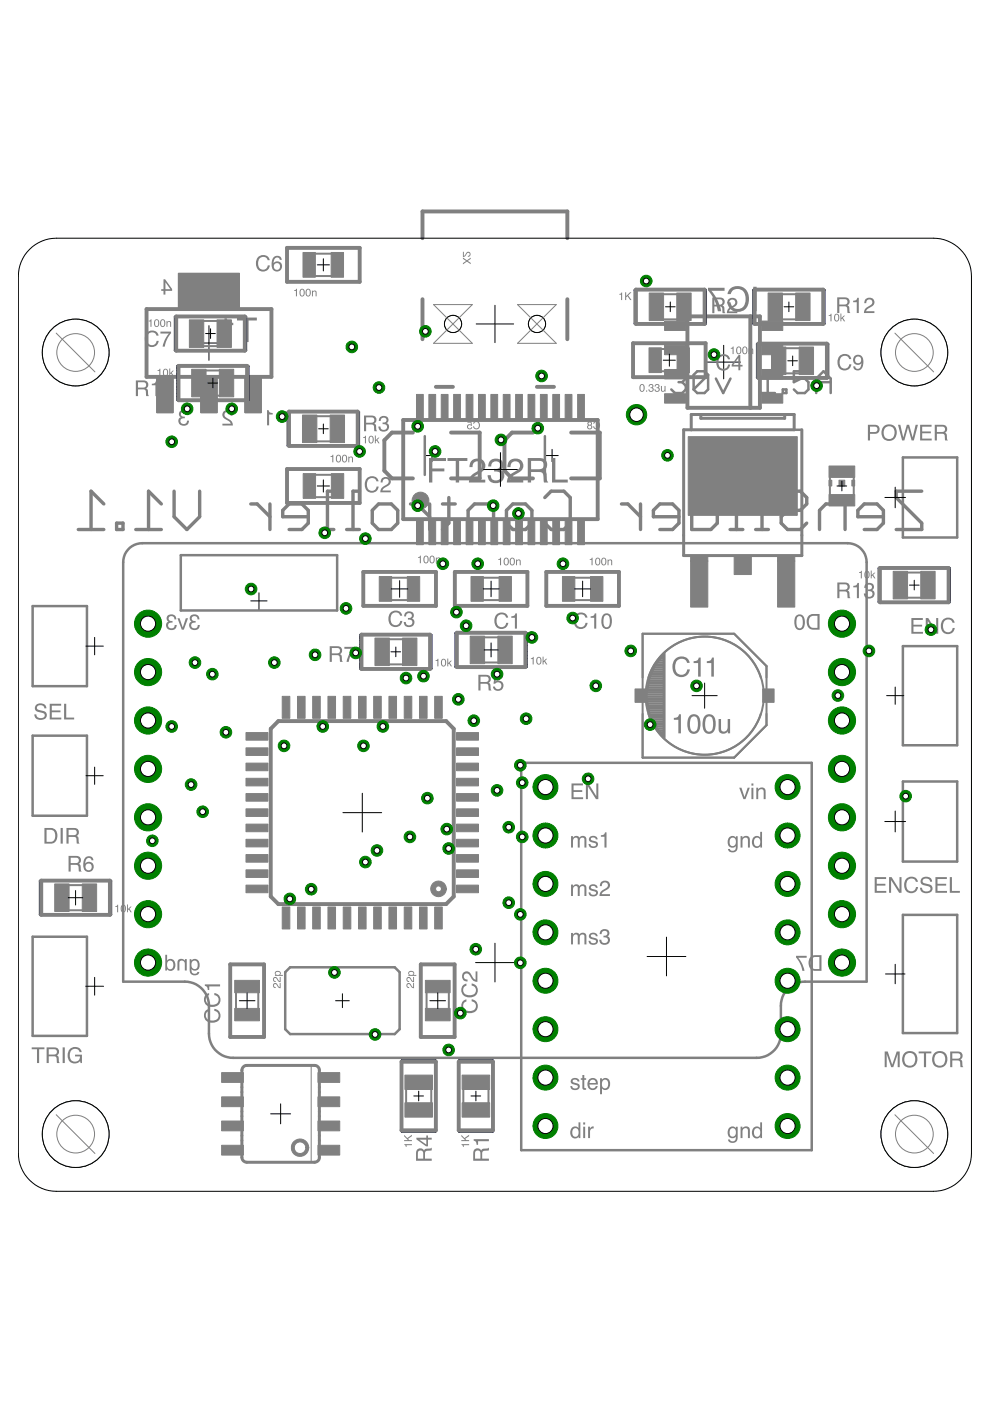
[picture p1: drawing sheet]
<svg xmlns="http://www.w3.org/2000/svg" width="210mm" height="297mm" viewBox="0 0 210 297" stroke-linecap="round" stroke-linejoin="round" font-family="sans-serif">
<path d="M40.6 72.7h7.4M44.3 69v7.4M101 68.7h7.9M104.9 64.7v7.9M149.9 76.8h7.1M153.4 73.2v7.1M90.3 96.6h2.6M91.6 95.3v2.6M115.8 96.6h2.6M117.1 95.3v2.6M104.9 200v8.2M100.8 204.1h8.2" fill="none" stroke="#000" stroke-width=".21"/>
<g fill="#808080">
<path d="M98.1 54.6v.3l.7 .4-.7 .5v.3l.9-.6 .8 .5v-.3l-.6-.4 .6-.4v-.3l-.8 .6zM98.1 53.4v1.1l.6-.2a.63 .63 0 0 1 .8-.6v.4l-.3 .1v.3a.56 .56 0 0 0 .6-.6 .56 .56 0 0 0-.6-.6 .56 .56 0 0 0-.5 .6l-.4 .4v-.9z"/>
<path d="M126 89.5l-.2 .3h.2a.59 .59 0 0 1 .9-.2 .59 .59 0 0 1 0 .9 .5 .5 0 0 1-.5 .3 .5 .5 0 0 1-.4-.4h-.2a.79 .79 0 0 0 1.1 .5 .79 .79 0 0 0 .2-1.2l-.4-.4zM124.8 89.8a.27 .27 0 0 1 .5 0 .27 .27 0 0 1-.5 0zM124.7 90.6a.35 .35 0 0 1 .7 0 .35 .35 0 0 1-.7 0zM124.7 89.5l-.2 .3 .2 .3a.5 .5 0 0 0-.1 .8 .5 .5 0 0 0 .8 0 .5 .5 0 0 0-.1-.8 .46 .46 0 0 0 .1-.7 .46 .46 0 0 0-.7 .1z"/>
<path d="M100.5 89.5l-.2 .3h.2a.59 .59 0 0 1 .9-.2 .59 .59 0 0 1 .1 .9 .5 .5 0 0 1-.6 .3 .5 .5 0 0 1-.4-.4h-.2a.79 .79 0 0 0 1.1 .5 .79 .79 0 0 0 .3-1.2l-.5-.4zM99.1 89.4v.2h.7l.1 .4a.55 .55 0 0 0-.8 .3 .55 .55 0 0 0 .3 .8 .55 .55 0 0 0 .7-.5h-.2a.35 .35 0 0 1-.5 .2 .35 .35 0 0 1-.1-.6 .35 .35 0 0 1 .6 .1h.2l-.2-.9z"/>
<path d="M159.7 60.8v5.2h.7v-5.2zM154.9 61.2l-.5 .5-.2 .7h.7a1.61 1.61 0 0 1 1.9-1.1 1.61 1.61 0 0 1 1.3 1.7 1.81 1.81 0 0 1-.5 2 1.81 1.81 0 0 1-1.9 .4l-.5-.5-.3-.8h-.7a2.33 2.33 0 0 0 2.7 2 2.33 2.33 0 0 0 1.9-2.8 2.43 2.43 0 0 0-1.2-2.4 2.43 2.43 0 0 0-2.7 .3zM150.1 61v.6a9 9 0 0 1 2.1 4.4h.7a9.3 9.3 0 0 0-2.1-4.3h2.8v-.7z"/>
<path d="M50.2 67.3v.6h1.8v4.6h.7v-4.6h1.8v-.6zM47.6 67.5v5h.7v-3.6h1.2v-.5l-1-.2-.4-.7z"/>
</g>
<path d="M89.6 50.5v-5.7h30.7v5.7M89.6 63.4v8.5M120.3 63.4v8.5M145.8 67.1h15.3v19.4h-15.3zM159.1 67.1v19.4M92.4 82h3.6M113 91.7h-4.4l-1.6 1.6v6.5l1.6 1.6h4.4M113.8 82h3.7M121.1 91.7h6.1v9.7h-6.1" fill="none" stroke="#808080" stroke-width=".83"/>
<path d="M115.5 92.5v8.2M27.5 116.1a4.1 4.1 0 0 1 2.7-.9h149.5a4 4 0 0 1 4 4v88.9h-13a5.1 5.1 0 0 0-5.1 5.2v5.9a5.1 5.1 0 0 1-5.2 5.1h-111a5.1 5.1 0 0 1-5.1-5.1v-5.9a5.1 5.1 0 0 0-5.1-5.2h-13.1l.1-89.5a3.9 3.9 0 0 1 1.3-2.5z" fill="none" stroke="#808080" stroke-width=".53"/>
<g fill="#808080" stroke="#808080" stroke-width=".21">
<path d="M161.5 68.1h4.5v2h-4.5z"/>
<path d="M161.5 73.2h4.5v2h-4.5z"/>
<path d="M161.5 78.3h4.5v2h-4.5z"/>
<path d="M161.5 83.5h4.5v2h-4.5z"/>
<path d="M140.9 83.5h4.5v2h-4.5z"/>
<path d="M140.9 78.3h4.5v2h-4.5z"/>
<path d="M140.9 73.2h4.5v2h-4.5z"/>
<path d="M140.9 68.1h4.5v2h-4.5z"/>
<path d="M37.8 58h13v7.4h-13z"/>
<path d="M42.6 80h3.4v7.5h-3.4z"/>
<path d="M51.9 80h3.5v7.5h-3.5z"/>
<path d="M33.2 80h3.5v7.5h-3.5z"/>
</g>
<g fill="none" stroke="#808080" stroke-width=".72">
<path d="M16.6 112.3h5.4M22 106.8l-2.7-2.7v8.2M24.7 110.9h1.4v1.4h-1.4zM28.8 112.3h5.4M34.2 106.8l-2.7-2.7v8.2M36.9 104.1v5.5l2.7 2.7 2.7-2.7v-5.5M53.2 106.8h1.3l2.7 2.8M57.2 106.8v5.5M65.4 109.6h-5.5v-1.4l1.4-1.4h2.7l1.4 1.4v2.7l-1.4 1.4h-2.7M68.1 112.3h2.7M70.8 104.1h-1.4v8.2M73.5 112.3h2.7"/>
<path d="M76.2 104.1h-1.4v8.2M80.3 106.8h2.7l1.3 1.4v2.7l-1.3 1.4h-2.7l-1.4-1.4v-2.7zM87 106.8h1.4l2.7 2.8M91.1 106.8v5.5M93.8 106.8h2.7M95.2 105.5v5.4l-1.4 1.4M99.3 112.3v-4.1l1.3-1.4h4v5.5M107.4 108.2l1.3-1.4h2.7l1.4 1.4v2.7l-1.4 1.4h-2.7l-1.3-1.4zM115.5 105.5l1.4-1.4h2.6l1.4 1.4v5.4l-1.4 1.4h-2.6l-1.4-1.4M131.8 106.8h1.3l2.7 2.8M135.8 106.8v5.5M144 109.6h-5.5v-1.4l1.4-1.4h2.7l1.4 1.4v2.7l-1.4 1.4h-2.7"/>
<path d="M146.7 104.1v8.2h4l1.4-1.4v-2.7l-1.4-1.4h-4M154.8 112.3h2.7M156.1 102.8v1.3M157.5 106.8h-1.4v5.5M160.2 112.3h2.7M162.9 104.1h-1.3v8.2M165.6 105.5l1.4-1.4h2.7l1.3 1.4v1.3l-1.3 1.4h-2.7l-1.4 1.4v1.3l1.4 1.4h2.7l1.3-1.4M173.8 112.3v-4.1l1.3-1.4h4.1v5.5M187.3 109.6h-5.4v-1.4l1.3-1.4h2.7l1.4 1.4v2.7l-1.4 1.4h-2.7M195.4 104.1h-5.4v1.4l5.4 5.4v1.4h-5.4"/>
</g>
<g fill="#808080">
<path d="M40.5 130.5a.78 .78 0 0 0 .1 1.3 .96 .96 0 0 0-.5 1.2 .96 .96 0 0 0 1.2 .6 1 1 0 0 0 1.1-1.1h-.5a.67 .67 0 0 1-.9 .7 .67 .67 0 0 1-.1-1.1l.6-.1-.1-.3a.57 .57 0 0 1-.8-.7 .57 .57 0 0 1 1-.2l.3 .5h.4a1.07 1.07 0 0 0-.6-1 1.07 1.07 0 0 0-1.2 .2zM37.6 131.1l.9 2.4h.5l.9-2.4h-.5l-.7 2-.6-2zM35.6 130.5a.78 .78 0 0 0 .1 1.3 .96 .96 0 0 0-.5 1.2 .96 .96 0 0 0 1.2 .6 1 1 0 0 0 1.1-1.1h-.5a.67 .67 0 0 1-.9 .7 .67 .67 0 0 1-.1-1.1l.6-.1-.1-.3a.57 .57 0 0 1-.7-.7 .57 .57 0 0 1 1-.2l.2 .5h.4a1.07 1.07 0 0 0-.6-1 1.07 1.07 0 0 0-1.2 .2z"/>
<path d="M40.2 203.4v2.2a1.06 1.06 0 0 0 .8 1.2 1.06 1.06 0 0 0 1.3-.7h-.5a.7 .7 0 0 1-.9 .3 .7 .7 0 0 1-.3-1 1.03 1.03 0 0 0 1.4 .2 1.03 1.03 0 0 0 .3-1.3 .97 .97 0 0 0-.6-.9 .97 .97 0 0 0-1.1 .3v-.3zM40.8 203.9a.7 .7 0 0 1 .9-.1 .7 .7 0 0 1 .2 .8 .69 .69 0 0 1-.7 .9 .69 .69 0 0 1-.6-1zM37.9 203.5l-.3 .5v1.8h.4v-1.6a.6 .6 0 0 1 .8-.5 .6 .6 0 0 1 .4 .8v1.3h.4v-2.5h-.4v.4a.98 .98 0 0 0-1.3-.2zM35.6 203.9a.75 .75 0 0 1 1 0 .75 .75 0 0 1 .1 .9 .69 .69 0 0 1-.8 .7 .69 .69 0 0 1-.5-.9zM35 202.4v3.4h.4v-.4a1 1 0 0 0 1.2 .4 1 1 0 0 0 .6-1.2 1.03 1.03 0 0 0-.5-1.2 1.03 1.03 0 0 0-1.3 .3v-1.3z"/>
<path d="M171.7 130.9a1.56 1.56 0 0 1 1.6-.3v2.5h-.8a1.36 1.36 0 0 1-.8-2.2zM171.6 130.5a1.89 1.89 0 0 0 .4 3h1.8v-3.3a2.78 2.78 0 0 0-2.2 .3zM168.8 130.6a2.45 2.45 0 0 0 .2 2.8 1.21 1.21 0 0 0 1.3-.1 1.21 1.21 0 0 0 .4-1.4 1.26 1.26 0 0 0-.4-1.3 1.26 1.26 0 0 0-1.3-.2zM169.1 130.8a.73 .73 0 0 1 .9 0 .73 .73 0 0 1 .2 .9 1.06 1.06 0 0 1-.8 1.5 2.02 2.02 0 0 1-.3-2.4z"/>
<path d="M172.1 203.2a1.56 1.56 0 0 1 1.6-.3v2.6h-.8a1.36 1.36 0 0 1-.8-2.3zM172 202.8a1.89 1.89 0 0 0 .4 3h1.8v-3.3a2.78 2.78 0 0 0-2.2 .3zM168.8 202.7v.3l1 1.6 .3 1.2h.5a5.9 5.9 0 0 0-1.4-2.7h1.8v-.4z"/>
</g>
<path d="M31.1 65.5h26.5v14.4h-26.5zM87.5 91.7h-4.4l-1.6 1.6v6.5l1.6 1.6h4.4M95.6 91.7h6.1v9.7h-6.1" fill="none" stroke="#808080" stroke-width=".83"/>
<path d="M90.1 92.5v8.2" fill="none" stroke="#808080" stroke-width=".53"/>
<g fill="#808080">
<path d="M38.2 87.2a1.07 1.07 0 0 1 1.2-.2 1.07 1.07 0 0 1 .6 1h-.4a.59 .59 0 0 0-.7-.7 .59 .59 0 0 0-.4 .9l.7 .1v.4a.68 .68 0 0 0-1 .7 .68 .68 0 0 0 1.2 .4l.2-.6h.5a1.09 1.09 0 0 1-1.5 1.1 1.09 1.09 0 0 1-.4-1.8h.2a.78 .78 0 0 1-.2-1.3z"/>
<path d="M56.6 87h.3l.3 .4 .6 .2v.3h-.7v2.3h-.5z"/>
<path d="M47.4 87.3a1.11 1.11 0 0 1 1.3-.3 1.11 1.11 0 0 1 .6 1.1h-.4a.68 .68 0 0 0-.6-.8 .68 .68 0 0 0-.7 .6 .68 .68 0 0 0 .6 .8l.9 .6 .3 .9h-2.2v-.4h1.7a2.95 2.95 0 0 0-1.5-1.2l-.3-.7z"/>
<path d="M35.1 59.8l1 1.5h-1zM34.7 59.2v2.1h-.5v.4h.5v.8h.4v-.8h1.4v-.4l-1.5-2.1z"/>
</g>
<g fill="#000080" stroke="#000080" stroke-width=".21">
<path d="M134.5 68.5h15.2l.1 .2h-15.3z"/>
<path d="M134.5 61.4h15.2l.1 .1-15.3 .1z"/>
<path d="M149.6 61.4h.2l-.1 7.3h-.1z"/>
<path d="M134.5 61.4h.2l-.1 7.3h-.1z"/>
<path d="M60.9 87.3l15.3-.1v.2l-15.3 .1z"/>
<path d="M60.9 94.4h15.3v.1l-15.3 .1z"/>
<path d="M60.9 87.3h.2l-.1 7.3-.1-.1z"/>
<path d="M76.1 87.2l.1 .1v7.3l-.2-.1z"/>
<path d="M104.4 224.7l.2 .1-.1 15.3-.1-.1z"/>
<path d="M97.2 224.8h.2v15.3l-.2-.1z"/>
<path d="M97.2 224.8l7.3-.1 .1 .2h-7.3z"/>
<path d="M97.3 239.8h7.2l.1 .2-7.3 .1z"/>
<path d="M92.2 224.8h.2v15.3l-.2-.1z"/>
<path d="M85.1 224.8h.2l-.1 15.3-.1-.1z"/>
<path d="M85.1 224.8l7.3-.1v.2h-7.2z"/>
<path d="M85.2 239.8h7.2v.2l-7.2 .1z"/>
<path d="M76.2 134.6l15.3-.1 .1 .2h-15.3z"/>
<path d="M76.3 141.7h15.2l.1 .1-15.3 .1z"/>
<path d="M76.2 134.6h.3l-.1 7.3-.2-.1z"/>
<path d="M91.4 134.5l.2 .1-.1 7.3-.1-.1z"/>
<path d="M8.3 186.7h15.3l.1 .1-15.3 .1z"/>
<path d="M8.3 193.9l15.3-.1 .1 .2h-15.3z"/>
<path d="M8.3 186.7h.3l-.1 7.3h-.2z"/>
<path d="M23.5 186.7h.2l-.1 7.3h-.1z"/>
<path d="M96.5 134.2l15.2-.1 .1 .2h-15.3z"/>
<path d="M96.5 141.3h15.2l.1 .1-15.3 .1z"/>
<path d="M96.5 134.2h.2l-.1 7.3-.1-.1z"/>
<path d="M111.6 134.2h.2l-.1 7.3-.1-.1z"/>
<path d="M159.6 61.4h15.3v.1l-15.2 .1z"/>
<path d="M159.7 68.5h15.2v.2h-15.2z"/>
<path d="M159.6 61.4h.2l-.1 7.3h-.1z"/>
<path d="M174.7 61.4h.2v7.3h-.2z"/>
<path d="M37 74.3l15.2-.1 .1 .1-15.3 .1z"/>
<path d="M37 67.1h15.2l.1 .1-15.3 .1z"/>
<path d="M52.1 67.1h.2l-.1 7.3-.1-.1z"/>
<path d="M37 67.1h.2l-.1 7.3-.1-.1z"/>
<path d="M160.4 80h15.3v.1l-15.3 .1z"/>
<path d="M160.4 72.8h15.3v.2h-15.3z"/>
<path d="M175.5 72.9h.2v7.3l-.2-.1z"/>
<path d="M160.4 72.8l.2 .1-.1 7.3-.1-.1z"/>
<path d="M37.4 84.8l15.3-.1 .1 .1-15.3 .1z"/>
<path d="M37.4 77.6l15.3-.1 .1 .2h-15.3z"/>
<path d="M52.6 77.6h.2l-.1 7.3-.1-.1z"/>
<path d="M37.4 77.6h.3l-.1 7.3-.2-.1z"/>
<path d="M186.2 127.6l15.3-.1v.2h-15.3z"/>
<path d="M186.2 120.4h15.3v.1l-15.3 .1z"/>
<path d="M201.3 120.4h.2v7.3h-.2z"/>
<path d="M186.2 120.4h.2l-.1 7.3h-.1z"/>
</g>
<path d="M134.8 61.4h14.6v7.3h-14.6zM60.9 99.4h15.4v7.2h-15.4zM61.3 87.3h14.5v7.3h-14.5zM85.5 89h41.2v21.1h-41.2zM76.6 134.6h14.6v7.2h-14.6zM96.4 121.3h15.4v7.2h-15.4zM115.8 121.3h15.4v7.2h-15.4zM59 152.9h35.6l1.6 1.6v35.6l-1.6 1.6h-35.6l-1.6-1.6v-35.6zM48.8 204.5h7.2v15.4h-7.2zM89.2 204.5h7.2v15.4h-7.2zM85.1 225.1h7.3v14.5h-7.3zM97.3 225.1h7.2v14.5h-7.2z" fill="none" stroke="#808080" stroke-width=".83"/>
<g fill="#808080" stroke="#808080" stroke-width=".21">
<path d="M175.8 101.8h.6v1.2h-.6z"/>
<path d="M180.6 101.8h.6v1.2h-.6z"/>
<path d="M177.9 101.8h1.2v1.2h-1.2z"/>
</g>
<g fill="#808080" stroke="#808080" stroke-width=".21">
<path d="M91.8 187.3a1.66 1.66 0 0 1 1.8-.4 1.66 1.66 0 0 1 1 1.6h-1a.62 .62 0 0 1-.9 .5 .62 .62 0 0 1-.1-1 .62 .62 0 0 1 1 .3v.2h1a1.66 1.66 0 0 1-2.3 1.5 1.66 1.66 0 0 1-.5-2.7z" fill-rule="evenodd"/>
<path d="M62.3 242a1.85 1.85 0 0 1 2-.4 1.85 1.85 0 0 1 1.2 1.7h-.6a1.23 1.23 0 0 1-1.8 1.2 1.23 1.23 0 0 1-.3-2 1.23 1.23 0 0 1 2 .6l.1 .2h.6a1.85 1.85 0 0 1-2.6 1.7 1.85 1.85 0 0 1-.6-3z" fill-rule="evenodd"/>
<circle cx="89.2" cy="106.1" r="1.78"/>
</g>
<path d="M66 225.9v20.5" fill="none" stroke="#808080" stroke-width=".21"/>
<path d="M51.3 226.9l.3-.7 .7-.3h14.4l.7 .3 .3 .7M51.3 230.5v1M51.3 235.6v1.1M67.7 230.5v1M67.7 235.6v1.1M51.3 245.4l.3 .7 .7 .3h14.4l.7-.3 .3-.7M51.3 240.8v1M67.7 240.8v1" fill="none" stroke="#808080" stroke-width=".63"/>
<path d="M110.5 161.7h61.6v82.2h-61.6zM60.5 206.1l1-1h22.2l1 1v12.1l-1 1h-22.2l-1-1z" fill="none" stroke="#808080" stroke-width=".53"/>
<path d="M136.2 143.7v-9.3h19.5l6.8 6.8v2.5M136.2 151.3v9.3h19.5l6.8-6.8v-2.5M137.5 143.7a12.5 12.5 0 0 1 11.9-8.7 12.5 12.5 0 0 1 11.9 8.7M137.5 151.3a12.5 12.5 0 0 0 11.9 8.7 12.5 12.5 0 0 0 11.9-8.7" fill="none" stroke="#808080" stroke-width=".42"/>
<g fill="#808080">
<path d="M121.5 239.4a.88 .88 0 0 0-.1 1.1 .88 .88 0 0 0 1 .4 .96 .96 0 0 0 .3-1 .96 .96 0 0 0-.9-.7zM121.4 239l.7-.2 .6 .4v-1.2h.4v3.3h-.4v-.3a1 1 0 0 1-1.2 .3 1 1 0 0 1-.6-1.2l.1-.6zM123.7 238.9h.4v2.4h-.4zM123.7 238h.4v.4h-.4zM124.7 238.9h.4v.4l.3-.4 .5-.1-.1 .5a.63 .63 0 0 0-.7 .6v1.4h-.4z"/>
<path d="M154.6 239.2a.91 .91 0 0 1 1.4 0v-.3h.4v2.2a1.06 1.06 0 0 1-.8 1.2 1.06 1.06 0 0 1-1.2-.7h.4a.7 .7 0 0 0 .9 .3 .7 .7 0 0 0 .3-.9 1.03 1.03 0 0 1-1.3 .1 1.03 1.03 0 0 1-.4-1.3zM154.9 239.4a1 1 0 0 0 .4 1.6 .94 .94 0 0 0 .7-.9 .94 .94 0 0 0-.6-.9zM157 238.9h.4v.3a.86 .86 0 0 1 1-.3 .86 .86 0 0 1 .6 .8v1.6h-.4v-1.5a.6 .6 0 0 0-.8-.6 .6 .6 0 0 0-.4 .8v1.3h-.4zM160 239.4a.88 .88 0 0 0-.1 1.1 .88 .88 0 0 0 1 .4 .96 .96 0 0 0 .3-1 .96 .96 0 0 0-.8-.7zM159.9 239l.7-.2 .6 .4v-1.2h.4v3.3h-.4v-.3a1 1 0 0 1-1.2 .3 1 1 0 0 1-.6-1.2l.1-.6z"/>
<path d="M121.2 228.8a.98 .98 0 0 1 1.6 .5h-.3a.51 .51 0 0 0-.6-.4 .51 .51 0 0 0-.5 .5l.3 .1a1.04 1.04 0 0 1 1.2 1 1.05 1.05 0 0 1-1.1 .6 1.05 1.05 0 0 1-.9-.8h.4a.59 .59 0 0 0 .6 .5 .59 .59 0 0 0 .6-.6l-.2-.1a1.06 1.06 0 0 1-1.3-1zM123.5 227.9h.4v.7h.4v.3h-.4v1.6l.1 .2h.3l-.1 .3a.52 .52 0 0 1-.7-.5v-1.6h-.4v-.3h.4zM124.9 228.9a1.11 1.11 0 0 1 1.3-.2 1.11 1.11 0 0 1 .6 1.2h-1.8a.69 .69 0 0 0 .5 .9 .69 .69 0 0 0 .8-.5h.4a1.16 1.16 0 0 1-1.6 .7 1.16 1.16 0 0 1-.5-1.7zM125.2 229.1l-.2 .5h1.3a.66 .66 0 0 0-.3-.6 .66 .66 0 0 0-.8 .1zM127.8 229.1a1.04 1.04 0 0 0 .5 1.7 .98 .98 0 0 0 .6-1 .98 .98 0 0 0-.6-.9zM127.2 228.6h.4v.3a.98 .98 0 0 1 1.2-.3 .98 .98 0 0 1 .6 1.2 1.02 1.02 0 0 1-.5 1.2 1.02 1.02 0 0 1-1.3-.2v1.2h-.4z"/>
<path d="M121.2 166.1h2.4v.4h-2v1h1.8v.4h-1.8v1.1h2v.4h-2.4zM124.2 166.1h.6l1.6 2.7v-2.7h.5v3.3h-.5l-1.7-2.7v2.7h-.5z"/>
<path d="M121.1 177.3h.4v.3a.79 .79 0 0 1 1.3 0 .8 .8 0 0 1 1-.4 .8 .8 0 0 1 .5 .9v1.6h-.4v-1.7a.52 .52 0 0 0-.6-.4 .52 .52 0 0 0-.4 .7v1.4h-.4v-1.6a.54 .54 0 0 0-.7-.5 .54 .54 0 0 0-.3 .8v1.3h-.4zM125.1 177.4a.98 .98 0 0 1 1.6 .6h-.4a.51 .51 0 0 0-.5-.4 .51 .51 0 0 0-.5 .4l.2 .2a1.04 1.04 0 0 1 1.3 1 1.05 1.05 0 0 1-1.1 .6 1.05 1.05 0 0 1-.9-.9h.4a.59 .59 0 0 0 .6 .6 .59 .59 0 0 0 .6-.6l-.3-.1a1.06 1.06 0 0 1-1.2-1zM127.4 177.1l.6-.2 .3-.4h.3v3.2h-.4v-2.3h-.8z"/>
<path d="M121.1 187.5h.4v.4a.79 .79 0 0 1 1.3 0 .8 .8 0 0 1 1-.4 .8 .8 0 0 1 .5 .9v1.6h-.4v-1.7a.52 .52 0 0 0-.6-.4 .52 .52 0 0 0-.4 .7v1.4h-.4v-1.6a.54 .54 0 0 0-.7-.5 .54 .54 0 0 0-.3 .8v1.3h-.4zM125.1 187.7a.98 .98 0 0 1 1.6 .5h-.4a.51 .51 0 0 0-.5-.4 .51 .51 0 0 0-.5 .5l.2 .2a1.04 1.04 0 0 1 1.3 1 1.05 1.05 0 0 1-1.1 .5 1.05 1.05 0 0 1-.9-.8h.4a.59 .59 0 0 0 .6 .5 .59 .59 0 0 0 .6-.5l-.3-.2a1.06 1.06 0 0 1-1.2-1zM127.5 187a1.06 1.06 0 0 1 1.7 .2 1.06 1.06 0 0 1-.7 1.5l-.7 .4-.2 .5h1.7v.4h-2.2a1.89 1.89 0 0 1 1.5-1.8 .65 .65 0 0 0-.2-1.1 .65 .65 0 0 0-.8 .8h-.4z"/>
<path d="M121.1 197.8h.4v.4a.79 .79 0 0 1 1.3-.1 .8 .8 0 0 1 1-.3 .8 .8 0 0 1 .5 .8v1.6h-.4v-1.7a.52 .52 0 0 0-.6-.3 .52 .52 0 0 0-.4 .6v1.4h-.4v-1.6a.54 .54 0 0 0-.7-.4 .54 .54 0 0 0-.3 .7v1.3h-.4zM125.1 198a.98 .98 0 0 1 1.6 .5h-.4a.51 .51 0 0 0-.5-.4 .51 .51 0 0 0-.5 .5l.2 .1a1.04 1.04 0 0 1 1.3 1 1.05 1.05 0 0 1-1.1 .6 1.05 1.05 0 0 1-.9-.8h.4a.59 .59 0 0 0 .6 .5 .59 .59 0 0 0 .6-.6l-.3-.1a1.06 1.06 0 0 1-1.2-1zM127.4 197.2a1 1 0 0 1 1.3-.2 1 1 0 0 1 .4 1.2l-.3 .3a.96 .96 0 0 1 .5 1.2 .96 .96 0 0 1-1.1 .6 1 1 0 0 1-1.1-1.1h.4a.67 .67 0 0 0 .9 .8 .67 .67 0 0 0 .1-1.2l-.5-.1v-.3a.57 .57 0 0 0 .8-.7 .57 .57 0 0 0-1-.2l-.2 .6h-.5z"/>
<path d="M156.7 167h.5l.7 2 .6-2h.5l-.9 2.4h-.5zM159.3 167h.4v2.4h-.4zM159.3 166.1h.4v.5h-.4zM160.4 167h.3v.4a.86 .86 0 0 1 1-.4 .86 .86 0 0 1 .6 .9v1.5h-.4v-1.5a.6 .6 0 0 0-.7-.6 .6 .6 0 0 0-.4 .9v1.2h-.4z"/>
<path d="M154.6 177.6a.91 .91 0 0 1 1.4 0v-.3h.4v2.2a1.06 1.06 0 0 1-.8 1.2 1.06 1.06 0 0 1-1.2-.7h.4a.7 .7 0 0 0 .9 .3 .7 .7 0 0 0 .3-.9 1.03 1.03 0 0 1-1.3 .2 1.03 1.03 0 0 1-.4-1.4zM154.9 177.8a1 1 0 0 0 .4 1.6 .94 .94 0 0 0 .7-.9 .94 .94 0 0 0-.6-.9zM157 177.3h.4v.3a.86 .86 0 0 1 1-.3 .86 .86 0 0 1 .6 .8v1.6h-.4v-1.5a.6 .6 0 0 0-.8-.6 .6 .6 0 0 0-.4 .8v1.3h-.4zM160 177.8a.88 .88 0 0 0-.1 1.1 .88 .88 0 0 0 1 .4 .96 .96 0 0 0 .3-1 .96 .96 0 0 0-.8-.7zM159.9 177.4l.7-.2 .6 .4v-1.2h.4v3.3h-.4v-.3a1 1 0 0 1-1.2 .3 1 1 0 0 1-.6-1.2l.1-.6z"/>
</g>
<path d="M60.9 52.6h15.4v7.2h-15.4zM37.4 67.1h14.5v7.3h-14.5zM37.8 77.6h14.6v7.3h-14.6zM134.2 72.8h15.4v7.2h-15.4zM160 61.4h14.5v7.3h-14.5zM160.8 72.9h14.5v7.2h-14.5zM77 121.3h15.4v7.2h-15.4zM96.9 134.2h14.5v7.2h-14.5zM186.6 120.4h14.5v7.3h-14.5zM8.7 186.7h14.6v7.3h-14.6z" fill="none" stroke="#808080" stroke-width=".83"/>
<path d="M144.9 113.5v4.3h25.1v-4.3M51.3 226.9v3.6M51.3 231.5v4.1M51.3 236.7v4.1M67.7 226.9v3.6M67.7 231.5v4.1M67.7 236.7v4.1M51.3 241.8v3.6M67.7 241.8v3.6" fill="none" stroke="#808080" stroke-width=".63"/>
<g fill="#808080" stroke="#808080" stroke-width=".21">
<path d="M155.7 117.8h3.6v4h-3.6z"/>
<path d="M164.9 117.8h3.6v1.2h-3.6z"/>
<path d="M146.4 117.8h3.7v1.2h-3.7z"/>
<path d="M143.5 62.1h3v5.9h-3z"/>
<path d="M137.6 62.1h3.1v5.9h-3.1z"/>
<path d="M175.8 98.8h5.4v2.4h-5.4z"/>
<path d="M175.8 104.9h5.4v2.4h-5.4z"/>
<path d="M64.1 88h3.1v5.8h-3.1z"/>
<path d="M70 88h3v5.8h-3z"/>
<path d="M49.8 213.8h5.2v2.6h-5.2z"/>
<path d="M49.8 207.9h5.2v2.6h-5.2z"/>
<path d="M90.2 213.8h5.2v2.6h-5.2z"/>
<path d="M90.2 207.9h5.2v2.6h-5.2z"/>
<path d="M96.8 187.7h4.7v1.6h-4.7z"/>
<path d="M96.8 184.4h4.7v1.6h-4.7z"/>
<path d="M96.8 181.2h4.7v1.6h-4.7z"/>
<path d="M96.8 177.9h4.7v1.7h-4.7z"/>
<path d="M96.8 174.7h4.7v1.6h-4.7z"/>
<path d="M96.8 171.5h4.7v1.6h-4.7z"/>
<path d="M96.8 168.3h4.7v1.6h-4.7z"/>
<path d="M96.8 165h4.7v1.6h-4.7z"/>
<path d="M96.8 161.8h4.7v1.6h-4.7z"/>
<path d="M96.8 158.6h4.7v1.6h-4.7z"/>
<path d="M96.8 155.3h4.7v1.6h-4.7z"/>
<path d="M92.2 147.6h1.6v4.7h-1.6z"/>
<path d="M88.9 147.6h1.7v4.7h-1.7z"/>
<path d="M85.7 147.6h1.6v4.7h-1.6z"/>
<path d="M82.5 147.6h1.6v4.7h-1.6z"/>
<path d="M79.2 147.6h1.6v4.7h-1.6z"/>
<path d="M76 147.6h1.6v4.7h-1.6z"/>
<path d="M72.8 147.6h1.6v4.7h-1.6z"/>
<path d="M69.5 147.6h1.6v4.7h-1.6z"/>
<path d="M66.3 147.6h1.6v4.7h-1.6z"/>
<path d="M63.1 147.6h1.6v4.7h-1.6z"/>
<path d="M59.8 147.6h1.6v4.7h-1.6z"/>
<path d="M52.2 155.3h4.6v1.6h-4.6z"/>
<path d="M52.2 158.6h4.6v1.6h-4.6z"/>
<path d="M52.2 161.8h4.6v1.6h-4.6z"/>
<path d="M52.2 165h4.6v1.6h-4.6z"/>
<path d="M52.2 168.3h4.6v1.6h-4.6z"/>
<path d="M52.2 171.5h4.6v1.6h-4.6z"/>
<path d="M52.2 174.7h4.6v1.6h-4.6z"/>
<path d="M52.2 177.9h4.6v1.7h-4.6z"/>
<path d="M52.2 181.2h4.6v1.6h-4.6z"/>
<path d="M52.2 184.4h4.6v1.6h-4.6z"/>
<path d="M52.2 187.7h4.6v1.6h-4.6z"/>
<path d="M59.8 192.3h1.6v4.7h-1.6z"/>
<path d="M63.1 192.3h1.6v4.7h-1.6z"/>
<path d="M66.3 192.3h1.6v4.7h-1.6z"/>
<path d="M69.5 192.3h1.6v4.7h-1.6z"/>
<path d="M72.8 192.3h1.6v4.7h-1.6z"/>
<path d="M76 192.3h1.6v4.7h-1.6z"/>
<path d="M79.2 192.3h1.6v4.7h-1.6z"/>
<path d="M82.5 192.3h1.6v4.7h-1.6z"/>
<path d="M85.7 192.3h1.6v4.7h-1.6z"/>
<path d="M88.9 192.3h1.7v4.7h-1.7z"/>
<path d="M92.2 192.3h1.6v4.7h-1.6z"/>
<path d="M98 227.9h5.8v3.1h-5.8z"/>
<path d="M98 233.8h5.8v3.1h-5.8z"/>
<path d="M47 227.4h4.6v2.1h-4.6z"/>
<path d="M67.4 242.8h4.6v2.1h-4.6z"/>
<path d="M67.4 237.7h4.6v2.1h-4.6z"/>
<path d="M67.4 232.6h4.6v2h-4.6z"/>
<path d="M67.4 227.4h4.6v2.1h-4.6z"/>
<path d="M47 232.6h4.6v2h-4.6z"/>
<path d="M47 237.7h4.6v2.1h-4.6z"/>
<path d="M47 242.8h4.6v2.1h-4.6z"/>
<path d="M85.9 227.9h5.8v3.1h-5.8z"/>
<path d="M85.9 233.8h5.8v3.1h-5.8z"/>
<path d="M99.9 122.2h2.6v5.3h-2.6z"/>
<path d="M105.8 122.2h2.6v5.3h-2.6z"/>
<path d="M79.5 135.3h3v5.8h-3z"/>
<path d="M85.3 135.3h3.1v5.8h-3.1z"/>
<path d="M64.3 100.4h2.6v5.3h-2.6z"/>
<path d="M70.3 100.4h2.6v5.3h-2.6z"/>
<path d="M119.3 122.2h2.6v5.3h-2.6z"/>
<path d="M125.2 122.2h2.6v5.3h-2.6z"/>
<path d="M88.3 110.2h1.4v5.3h-1.4z"/>
<path d="M90.9 110.2h1.5v5.3h-1.5z"/>
<path d="M93.6 110.2h1.4v5.3h-1.4z"/>
<path d="M96.2 110.2h1.4v5.3h-1.4z"/>
<path d="M98.8 110.2h1.5v5.3h-1.5z"/>
<path d="M101.5 110.2h1.4v5.3h-1.4z"/>
<path d="M104.1 110.2h1.4v5.3h-1.4z"/>
<path d="M106.7 110.2h1.4v5.3h-1.4z"/>
<path d="M109.3 110.2h1.5v5.3h-1.5z"/>
<path d="M112 110.2h1.4v5.3h-1.4z"/>
<path d="M114.6 110.2h1.4v5.3h-1.4z"/>
<path d="M117.2 110.2h1.4v5.3h-1.4z"/>
<path d="M119.8 110.2h1.5v5.3h-1.5z"/>
<path d="M122.5 110.2h1.4v5.3h-1.4z"/>
<path d="M122.5 83.6h1.4v5.3h-1.4z"/>
<path d="M119.8 83.6h1.5v5.3h-1.5z"/>
<path d="M117.2 83.6h1.4v5.3h-1.4z"/>
<path d="M114.6 83.6h1.4v5.3h-1.4z"/>
<path d="M112 83.6h1.4v5.3h-1.4z"/>
<path d="M109.3 83.6h1.5v5.3h-1.5z"/>
<path d="M106.7 83.6h1.4v5.3h-1.4z"/>
<path d="M104.1 83.6h1.4v5.3h-1.4z"/>
<path d="M101.5 83.6h1.4v5.3h-1.4z"/>
<path d="M98.8 83.6h1.5v5.3h-1.5z"/>
<path d="M96.2 83.6h1.4v5.3h-1.4z"/>
<path d="M93.6 83.6h1.4v5.3h-1.4z"/>
<path d="M90.9 83.6h1.5v5.3h-1.5z"/>
<path d="M88.3 83.6h1.4v5.3h-1.4z"/>
<path d="M134.6 146.1h2.5v2.8h-2.5z"/>
<path d="M161.7 146.1h2.4v2.8h-2.4z"/>
<path d="M11.6 187.4h3v5.9h-3z"/>
<path d="M17.4 187.4h3.1v5.9h-3.1z"/>
<path d="M143.6 73.7h2.6v5.3h-2.6z"/>
<path d="M137.6 73.7h2.6v5.3h-2.6z"/>
<path d="M86.4 122.2h2.6v5.3h-2.6z"/>
<path d="M80.4 122.2h2.6v5.3h-2.6z"/>
<path d="M70.2 53.5h2.6v5.3h-2.6z"/>
<path d="M64.2 53.5h2.7v5.3h-2.7z"/>
<path d="M99.7 134.9h3v5.8h-3z"/>
<path d="M105.6 134.9h3v5.8h-3z"/>
<path d="M162.9 62.1h3v5.9h-3z"/>
<path d="M168.7 62.1h3v5.9h-3z"/>
<path d="M46 67.8h3.1v5.9h-3.1z"/>
<path d="M40.2 67.8h3v5.9h-3z"/>
<path d="M169.4 73.6h3.1v5.8h-3.1z"/>
<path d="M163.6 73.6h3v5.8h-3z"/>
<path d="M46.5 78.3h3.1v5.8h-3.1z"/>
<path d="M40.6 78.3h3.1v5.8h-3.1z"/>
<path d="M195.2 121.1h3.1v5.9h-3.1z"/>
<path d="M189.4 121.1h3v5.9h-3z"/>
</g>
<g fill="none" stroke="#808080" stroke-width=".42">
<path d="M66.9 53.8h3.3M66.9 58.5h3.3M43.1 73.4h3.1M43.1 68.1h3M43.6 78.5h3M140.3 74h3.3M140.3 78.7h3.3M140.6 67.7h3.1M140.6 62.4h3M165.7 62.4h3.1M165.8 67.7h3M166.5 79.2h3.1"/>
<path d="M166.5 73.8h3M43.6 83.9h3.1M67 88.2h3.1M67.1 93.6h3M66.9 105.4h3.3M66.9 100.7h3.3M176 101.2v3.7M181 101.2v3.8M82.4 135.5h3M83.1 127.2h3.3M83.1 122.5h3.3M102.5 127.2h3.3"/>
<path d="M102.5 122.5h3.3M102.6 135.1h3.1M121.9 127.2h3.3M121.9 122.5h3.3M136.2 134.4h19.5l6.8 6.8v12.6l-6.8 6.8h-19.5zM140 139.7h.7M140.3 139.3h.4M140.6 138.9h.1M140.7 138.8v17.4l-1.6-2a12.1 12.1 0 0 1 1.6-15.4zM140.9 138.4v18M192.3 126.7h3.1M192.3 121.4h3"/>
<path d="M82.5 140.9h2.9M102.7 140.5h3M137.1 147.6h3.6M137.1 147.3h3.6M137.1 148h3.6M137.2 146.9h3.5M137.2 148.4h3.5M137.2 146.5h3.5M137.3 148.8h3.4M137.3 146.1h3.4M137.3 149.1h3.4M137.4 145.7h3.3"/>
<path d="M137.4 149.5h3.3M137.4 145.4h3.3M137.4 149.9h3.3M137.5 145h3.2M137.5 150.3h3.2M137.5 144.6h3.2M137.6 150.7h3.1M137.6 144.2h3.1M137.6 151h3.1M137.7 143.8h3M137.7 151.4h3M137.8 143.5h2.9"/>
<path d="M137.9 151.8h2.8M138 143.1h2.7M138.1 152.2h2.6M138.2 142.7h2.5M138.3 152.5h2.4M138.3 142.3h2.4M138.5 152.9h2.2M138.5 141.9h2.2M138.7 153.3h2M138.7 141.6h2M138.8 141.2h1.9M138.9 153.7h1.8"/>
<path d="M139 154.1h1.7M139.1 140.8h1.6M139.3 154.5h1.4M139.4 140.4h1.3M139.6 154.8h1.1M139.7 140.1h1M139.9 155.2h.8M140.2 155.6h.5M140.5 156h.2M14.5 187.7h3.1M14.6 193h3M50 210.5v3.3"/>
<path d="M54.8 210.5v3.3M90.4 210.5v3.3M95.2 210.5v3.3M86.1 230.9v3M91.4 230.8v3.1M98.2 230.9v3M103.6 230.8v3.1"/>
<circle cx="149.4" cy="147.5" r="12.5"/>
</g>
<path d="M191.4 97h11.5v17h-11.5zM38.3 117.7h33.2v11.7h-33.2zM6.9 128.5h11.5v17h-11.5zM191.4 137h11.5v21h-11.5zM6.9 156h11.5v17h-11.5zM191.4 165.7h11.5v17h-11.5zM6.9 198.6h11.5v21h-11.5zM191.4 194h11.5v25h-11.5z" fill="none" stroke="#808080" stroke-width=".53"/>
<g fill="#808080">
<path d="M151.5 63.5v1.1h1a.58 .58 0 0 0 .7-.5 .58 .58 0 0 0-.6-.6zM151 63.1h1.6a.91 .91 0 0 1 1 .5 .91 .91 0 0 1-.4 1.2 1.2 1.2 0 0 1 .4 1.3l.2 .3h-.6l-.1-1.1-.2-.3h-1.4v1.4h-.5zM154.5 63.4a1.06 1.06 0 0 1 1.7 .2 1.06 1.06 0 0 1-.7 1.6l-.7 .4-.2 .4h1.7v.4h-2.2a1.89 1.89 0 0 1 1.5-1.7 .65 .65 0 0 0-.2-1.2 .65 .65 0 0 0-.8 .8h-.4z"/>
<path d="M77.6 88.5v1.1h1.1a.58 .58 0 0 0 .7-.5 .58 .58 0 0 0-.7-.6zM77.2 88.1h1.5a.91 .91 0 0 1 1.1 .6 .91 .91 0 0 1-.5 1.1 1.2 1.2 0 0 1 .5 1.3l.1 .3h-.5l-.1-1.1-.2-.2-1.5-.1v1.4h-.4zM80.6 88.4a1 1 0 0 1 1.2-.2 1 1 0 0 1 .5 1.2l-.3 .3a.96 .96 0 0 1 .4 1.2 .96 .96 0 0 1-1.1 .6 1 1 0 0 1-1.1-1.1h.5a.67 .67 0 0 0 .9 .7 .67 .67 0 0 0 .1-1.1l-.6-.1 .1-.3a.57 .57 0 0 0 .7-.7 .57 .57 0 0 0-1-.2l-.2 .6h-.4z"/>
<path d="M9.9 175.9v2.6h.8a1.3 1.3 0 0 0 1-1.3 1.3 1.3 0 0 0-1-1.3zM9.4 175.5a2.78 2.78 0 0 1 2.2 .3 1.89 1.89 0 0 1-.4 3l-1.8 .1zM12.9 175.5h.4v3.4h-.4zM14.5 175.9v1.2h1.1a.58 .58 0 0 0 .7-.6 .58 .58 0 0 0-.7-.6zM14.1 175.5h1.5a.91 .91 0 0 1 1.1 .6 .91 .91 0 0 1-.4 1.1 1.2 1.2 0 0 1 .4 1.4l.2 .3h-.6l-.1-1.2-.2-.2-1.5-.1v1.5h-.4z"/>
<path d="M43.6 214.3l.7-.4v.5a1.07 1.07 0 0 0-.6 1.3 1.07 1.07 0 0 0 1.3 .7 1.05 1.05 0 0 0 1.3-.8 1.05 1.05 0 0 0-.9-1.3v-.4a1.49 1.49 0 0 1 1.3 1.7 1.49 1.49 0 0 1-1.7 1.2 1.56 1.56 0 0 1-1.6-.8 1.56 1.56 0 0 1 .2-1.7zM43.6 211l.7-.4v.4a1.07 1.07 0 0 0-.6 1.4 1.07 1.07 0 0 0 1.3 .6 1.05 1.05 0 0 0 1.3-.8 1.05 1.05 0 0 0-.9-1.2v-.5a1.49 1.49 0 0 1 1.3 1.8 1.49 1.49 0 0 1-1.7 1.2 1.56 1.56 0 0 1-1.6-.8 1.56 1.56 0 0 1 .2-1.7zM43.4 208.7h3.3v.4h-2.3v.8h-.3l-.2-.6-.5-.3z"/>
<path d="M98.1 212.3l.8-.4v.4a1.07 1.07 0 0 0-.6 1.4 1.07 1.07 0 0 0 1.3 .7 1.05 1.05 0 0 0 1.3-.9 1.05 1.05 0 0 0-.9-1.2v-.4a1.49 1.49 0 0 1 1.3 1.7 1.49 1.49 0 0 1-1.8 1.2 1.56 1.56 0 0 1-1.5-.8 1.56 1.56 0 0 1 .1-1.7zM98.1 208.9l.8-.3v.4a1.07 1.07 0 0 0-.6 1.3 1.07 1.07 0 0 0 1.3 .7 1.05 1.05 0 0 0 1.3-.8 1.05 1.05 0 0 0-.9-1.2v-.5a1.49 1.49 0 0 1 1.3 1.7 1.49 1.49 0 0 1-1.8 1.3 1.56 1.56 0 0 1-1.5-.8 1.56 1.56 0 0 1 .1-1.8zM98.3 206.2a1.06 1.06 0 0 1 1.7 .6l.4 .6 .4 .3v-1.7h.4v2.2a1.89 1.89 0 0 1-1.7-1.5 .65 .65 0 0 0-1.2 .2 .65 .65 0 0 0 .8 .8v.4a1.11 1.11 0 0 1-1.1-.6 1.11 1.11 0 0 1 .3-1.3z"/>
<path d="M184 90.1h1.5a.96 .96 0 0 1 1 .9 .96 .96 0 0 1-1 1h-1v1.4h-.5zM184.5 90.4v1.2h.9a.59 .59 0 0 0 .7-.6 .59 .59 0 0 0-.7-.6zM187.5 90.3a1.71 1.71 0 0 1 2.2 .1 1.71 1.71 0 0 1 .2 2.2 1.66 1.66 0 0 1-2.2 .7 1.66 1.66 0 0 1-.7-2.2zM187.7 90.7a1.34 1.34 0 0 0-.2 1.7 1.34 1.34 0 0 0 1.6 .6 1.45 1.45 0 0 0 .5-1.5 1.45 1.45 0 0 0-1.1-1.1zM190.4 90.1h.5l.6 2.7 .8-2.7h.5l.7 2.7 .6-2.7h.5l-.8 3.3h-.5l-.8-2.8-.8 2.8h-.4zM195.1 90.1h2.4v.4h-2v1h1.9v.4h-1.9v1.1h2v.4h-2.4zM198.6 90.4v1.2h1.1a.58 .58 0 0 0 .7-.5 .58 .58 0 0 0-.7-.7zM198.2 90.1h1.5a.91 .91 0 0 1 1.1 .5 .91 .91 0 0 1-.4 1.2 1.2 1.2 0 0 1 .4 1.3l.2 .3h-.6l-.1-1.1-.2-.3h-1.5v1.4h-.4z"/>
<path d="M100.9 244l-.2 .3v1.4h1.2v-1.1a.59 .59 0 0 0-.3-.6 .59 .59 0 0 0-.7 0zM100.6 243.7a.91 .91 0 0 1 1.4 .2 1.2 1.2 0 0 1 1.4-.4l.3-.2v.6l-1.2 .1-.2 .2-.1 1.5h1.5v.4h-3.4v-1.8zM100.4 241.5h3.3v.5h-2.3v.7h-.3l-.2-.6-.5-.3z"/>
<path d="M88.8 244l-.2 .3v1.4h1.1v-1.1a.59 .59 0 0 0-.2-.6 .59 .59 0 0 0-.7 0zM88.4 243.7a.91 .91 0 0 1 1.5 .2 1.2 1.2 0 0 1 1.4-.4l.2-.2v.6l-1.1 .1-.2 .2-.1 1.5h1.4v.4h-3.3v-1.8zM88.9 241.6l1.5 1.1v-1.1zM88.3 241.2h2.1v-.5h.3v.5h.8v.4h-.8v1.4h-.4l-2-1.4z"/>
<path d="M105.2 130.4a1.45 1.45 0 0 1 1.5-.5 1.45 1.45 0 0 1 1 1.1h-.4a1.07 1.07 0 0 0-1.4-.7 1.07 1.07 0 0 0-.6 1.4 1.05 1.05 0 0 0 .8 1.2 1.05 1.05 0 0 0 1.2-.8h.5a1.49 1.49 0 0 1-1.8 1.2 1.49 1.49 0 0 1-1.2-1.7l.1-.7zM108.4 130.7l.6-.2 .3-.4h.3v3.2h-.4v-2.3h-.8z"/>
<path d="M70.4 137.4v1.1h1a.58 .58 0 0 0 .7-.5 .58 .58 0 0 0-.6-.6zM69.9 137h1.5a.91 .91 0 0 1 1.1 .6 .91 .91 0 0 1-.4 1.1 1.2 1.2 0 0 1 .4 1.4l.2 .2h-.6l-.1-1.1-.2-.2-1.4-.1v1.4h-.5zM73 137.1h2.3v.4l-1 1.6-.4 1.2h-.4a5.9 5.9 0 0 1 1.3-2.7h-1.8z"/>
<path d="M77.7 101.5a1.45 1.45 0 0 1 1.5-.5 1.45 1.45 0 0 1 1.1 1.1h-.5a1.07 1.07 0 0 0-1.3-.7 1.07 1.07 0 0 0-.7 1.4 1.05 1.05 0 0 0 .8 1.2 1.05 1.05 0 0 0 1.2-.8h.5a1.49 1.49 0 0 1-1.7 1.2 1.49 1.49 0 0 1-1.3-1.7l.1-.7zM81 101.4a1.06 1.06 0 0 1 1.7 .2 1.06 1.06 0 0 1-.7 1.6l-.6 .4-.3 .4h1.7v.4h-2.2a1.89 1.89 0 0 1 1.5-1.8 .65 .65 0 0 0-.1-1.1 .65 .65 0 0 0-.9 .8h-.4z"/>
<path d="M122 130.4a1.45 1.45 0 0 1 1.5-.5 1.45 1.45 0 0 1 1.1 1.1h-.5a1.07 1.07 0 0 0-1.3-.7 1.07 1.07 0 0 0-.7 1.4 1.05 1.05 0 0 0 .8 1.2 1.05 1.05 0 0 0 1.2-.8h.5a1.49 1.49 0 0 1-1.7 1.2 1.49 1.49 0 0 1-1.3-1.7l.1-.7zM125.2 130.7l.6-.2 .3-.4h.3v3.2h-.4v-2.3h-.8zM128 130.2a1.19 1.19 0 0 1 1.4 .1 1.19 1.19 0 0 1 .3 1.4 1.26 1.26 0 0 1-.3 1.3 1.26 1.26 0 0 1-1.3 .2 2.27 2.27 0 0 1-.1-3zM128.2 130.6a2.16 2.16 0 0 0 .2 2.3 .89 .89 0 0 0 .9-1.2l-.1-.7a.6 .6 0 0 0-.3-.5 .6 .6 0 0 0-.7 .1z"/>
<path d="M143.1 139.8a1.79 1.79 0 0 1 1.8-.6 1.79 1.79 0 0 1 1.3 1.3h-.5a1.34 1.34 0 0 0-1.7-.7 1.34 1.34 0 0 0-.9 1.6 1.31 1.31 0 0 0 1.1 1.6 1.31 1.31 0 0 0 1.5-1.1h.6a1.87 1.87 0 0 1-2.2 1.6 1.87 1.87 0 0 1-1.5-2.2l.1-.8zM147.1 140.2l.7-.2 .4-.6h.4v4.1h-.6v-2.9h-.9zM149.9 140.2l.7-.2 .4-.6h.4v4.1h-.6v-2.9h-.9z"/>
<path d="M6.7 222.1h2.7v.4h-1.1v2.9h-.5v-2.9h-1.1zM10.3 222.5v1.1h1.1a.58 .58 0 0 0 .7-.5 .58 .58 0 0 0-.7-.6zM9.9 222.1h1.5a.91 .91 0 0 1 1.1 .5 .91 .91 0 0 1-.4 1.2 1.2 1.2 0 0 1 .4 1.3l.1 .3h-.5l-.1-1.1-.2-.3h-1.5v1.4h-.4zM13.3 222.1h.4v3.3h-.4zM14.8 222.4a1.48 1.48 0 0 1 2.5 .7h-.4a1.09 1.09 0 0 0-1.4-.7 1.09 1.09 0 0 0-.7 1.4 1.09 1.09 0 0 0 .9 1.3 1.09 1.09 0 0 0 1.3-1.1h-1.1v-.4h1.5v1.8h-.3l-.1-.4a1.55 1.55 0 0 1-2 .3 1.55 1.55 0 0 1-.6-1.9z"/>
<path d="M187.6 222.9h.6l1 2.8 .9-2.8h.7v3.4h-.5v-2.8l-.9 2.8h-.5l-.9-2.8v2.8h-.4zM191.8 223.2a1.71 1.71 0 0 1 2.3 .1 1.71 1.71 0 0 1 .2 2.2 1.66 1.66 0 0 1-2.2 .7 1.66 1.66 0 0 1-.7-2.2zM192.1 223.6a1.34 1.34 0 0 0-.3 1.7 1.34 1.34 0 0 0 1.6 .5 1.45 1.45 0 0 0 .6-1.4 1.45 1.45 0 0 0-1.1-1.2zM194.8 222.9h2.7v.4h-1.2v3h-.4v-3h-1.1zM198.2 223.2a1.71 1.71 0 0 1 2.2 .1 1.71 1.71 0 0 1 .3 2.2 1.66 1.66 0 0 1-2.3 .7 1.66 1.66 0 0 1-.7-2.2zM198.4 223.6a1.34 1.34 0 0 0-.2 1.7 1.34 1.34 0 0 0 1.6 .5 1.45 1.45 0 0 0 .6-1.4 1.45 1.45 0 0 0-1.1-1.2zM201.9 223.3v1.2h1.1a.58 .58 0 0 0 .6-.6 .58 .58 0 0 0-.6-.6zM201.5 222.9h1.5a.91 .91 0 0 1 1 .6 .91 .91 0 0 1-.4 1.1 1.2 1.2 0 0 1 .5 1.4l.1 .3h-.5l-.2-1.2-.2-.2-1.4-.1v1.5h-.4z"/>
<path d="M193.2 131h2.5v.4h-2v1.1h1.8v.3h-1.8v1.2h2v.4h-2.5zM196.3 131h.5l1.7 2.7v-2.7h.4v3.4h-.5l-1.7-2.7v2.7h-.4zM199.9 131.5a1.45 1.45 0 0 1 1.4-.5 1.45 1.45 0 0 1 1.1 1h-.4a1.07 1.07 0 0 0-1.4-.6 1.07 1.07 0 0 0-.7 1.3 1.05 1.05 0 0 0 .9 1.3 1.05 1.05 0 0 0 1.2-.9h.4a1.49 1.49 0 0 1-1.7 1.3 1.49 1.49 0 0 1-1.2-1.7l.1-.7z"/>
<path d="M7.7 149.4a1.31 1.31 0 0 1 2.1 .8h-.4a.79 .79 0 0 0-.8-.7 .79 .79 0 0 0-.8 .7l.3 .3a2.01 2.01 0 0 1 1.8 .8 1.23 1.23 0 0 1-.5 1.2 1.23 1.23 0 0 1-1.4 .1l-.2-.1a1.05 1.05 0 0 1-.5-1h.4a.94 .94 0 0 0 .8 .7 .94 .94 0 0 0 1-.5v-.2a2.24 2.24 0 0 0-1.6-.6l-.2-.1a.89 .89 0 0 1 0-1.4zM10.5 149.2h2.5v.4h-2v1h1.8v.4h-1.8v1.1h2v.4h-2.5zM13.6 149.2h.4v2.9h1.7v.4h-2.1z"/>
<path d="M15 181.9v1.1h1a.58 .58 0 0 0 .7-.5 .58 .58 0 0 0-.6-.6zM14.5 181.5h1.6a.91 .91 0 0 1 1 .5 .91 .91 0 0 1-.4 1.2 1.2 1.2 0 0 1 .5 1.3l.1 .3h-.6l-.1-1.1-.2-.3h-1.4v1.4h-.5zM18.2 181.7a.95 .95 0 0 1 1-.1 .95 .95 0 0 1 .6 .8h-.4a.67 .67 0 0 0-.8-.5 .67 .67 0 0 0-.5 .9v.3a1.07 1.07 0 0 1 1.8 .3 1.07 1.07 0 0 1-1.1 1.5 1.61 1.61 0 0 1-1.1-2.3zM18.1 183.8a.7 .7 0 0 0 1.4 0 .7 .7 0 0 0-1.4 0z"/>
<path d="M152.3 75.6a1.45 1.45 0 0 1 1.4-.5 1.45 1.45 0 0 1 1.1 1.1h-.5a1.07 1.07 0 0 0-1.3-.7 1.07 1.07 0 0 0-.7 1.4 1.05 1.05 0 0 0 .8 1.3 1.05 1.05 0 0 0 1.3-.9h.4a1.49 1.49 0 0 1-1.7 1.3 1.49 1.49 0 0 1-1.2-1.8l.1-.7zM156.5 75.9l-1 1.5h1zM156.6 75.3h.4v2.1h.4v.3h-.4v.8h-.4v-.8h-1.5v-.4z"/>
<path d="M82.7 130a1.45 1.45 0 0 1 1.5-.5 1.45 1.45 0 0 1 1.1 1h-.5a1.07 1.07 0 0 0-1.3-.6 1.07 1.07 0 0 0-.7 1.3 1.05 1.05 0 0 0 .8 1.3 1.05 1.05 0 0 0 1.3-.9h.4a1.49 1.49 0 0 1-1.7 1.3 1.49 1.49 0 0 1-1.2-1.7l.1-.7zM86 129.9a1 1 0 0 1 1.2-.2 1 1 0 0 1 .5 1.1l-.4 .3a.96 .96 0 0 1 .5 1.2 .96 .96 0 0 1-1.1 .7 1 1 0 0 1-1.1-1.1h.4a.67 .67 0 0 0 1 .7 .67 .67 0 0 0 .1-1.2h-.6l.1-.4a.57 .57 0 0 0 .7-.7 .57 .57 0 0 0-1-.2l-.2 .6h-.4z"/>
<path d="M54.7 54.6a1.45 1.45 0 0 1 1.4-.5 1.45 1.45 0 0 1 1.1 1.1h-.5a1.07 1.07 0 0 0-1.3-.7 1.07 1.07 0 0 0-.7 1.4 1.05 1.05 0 0 0 .8 1.3 1.05 1.05 0 0 0 1.3-.9h.4a1.49 1.49 0 0 1-1.7 1.3 1.49 1.49 0 0 1-1.2-1.8l.1-.7zM58.1 54.4a.95 .95 0 0 1 1-.1 .95 .95 0 0 1 .6 .8h-.4a.67 .67 0 0 0-.8-.5 .67 .67 0 0 0-.5 .9v.3a1.07 1.07 0 0 1 1.8 .3 1.07 1.07 0 0 1-1.1 1.5 1.61 1.61 0 0 1-1-2.3zM58 56.5a.7 .7 0 0 0 1.4 0 .7 .7 0 0 0-1.4 0z"/>
<path d="M101.9 143.5v1.1h1a.58 .58 0 0 0 .7-.5 .58 .58 0 0 0-.6-.6zM101.4 143.1h1.6a.91 .91 0 0 1 1 .5 .91 .91 0 0 1-.4 1.2 1.2 1.2 0 0 1 .4 1.3l.2 .3h-.6l-.1-1.1-.2-.3h-1.4v1.4h-.5zM104.9 143.2h1.7v.4h-1.4l-.2 .9a1.11 1.11 0 0 1 1.6 .5 1.11 1.11 0 0 1-.7 1.5 1.11 1.11 0 0 1-1.4-.9h.4a.72 .72 0 0 0 1.1 .3 .72 .72 0 0 0 .1-1.1 .72 .72 0 0 0-1.1 .2h-.4z"/>
<path d="M178 63.4v1.2h1a.58 .58 0 0 0 .7-.6 .58 .58 0 0 0-.6-.6zM177.5 63h1.5a.91 .91 0 0 1 1.1 .6 .91 .91 0 0 1-.4 1.1 1.2 1.2 0 0 1 .4 1.4l.2 .3h-.6l-.1-1.2-.2-.2-1.4-.1v1.5h-.5zM180.9 63.8l.6-.2 .3-.5h.3v3.3h-.4v-2.3h-.8zM183.6 63.4a1.06 1.06 0 0 1 1.7 .2 1.06 1.06 0 0 1-.7 1.5l-.7 .4-.3 .5h1.8v.4h-2.2a1.89 1.89 0 0 1 1.5-1.8 .65 .65 0 0 0-.2-1.1 .65 .65 0 0 0-.8 .8h-.5z"/>
<path d="M31.1 70.6a1.45 1.45 0 0 1 1.4-.5 1.45 1.45 0 0 1 1.1 1.1h-.4a1.07 1.07 0 0 0-1.4-.7 1.07 1.07 0 0 0-.6 1.4 1.05 1.05 0 0 0 .8 1.3 1.05 1.05 0 0 0 1.2-.9h.4a1.49 1.49 0 0 1-1.7 1.3 1.49 1.49 0 0 1-1.2-1.8l.1-.7zM34 70.3h2.3v.4l-1 1.6-.4 1.2h-.4a5.9 5.9 0 0 1 1.3-2.8h-1.8z"/>
<path d="M178 75.6a1.45 1.45 0 0 1 1.4-.5 1.45 1.45 0 0 1 1.1 1h-.5a1.07 1.07 0 0 0-1.3-.6 1.07 1.07 0 0 0-.7 1.3 1.05 1.05 0 0 0 .8 1.3 1.05 1.05 0 0 0 1.3-.9h.4a1.49 1.49 0 0 1-1.7 1.3 1.49 1.49 0 0 1-1.2-1.7l.1-.7zM181.1 75.5a1.16 1.16 0 0 1 1.5-.1 1.16 1.16 0 0 1 .5 1.3 1.32 1.32 0 0 1-.5 1.5 1.32 1.32 0 0 1-1.4 .1l-.3-.6h.4a.61 .61 0 0 0 .7 .5 .61 .61 0 0 0 .5-.6l.2-.6a1.04 1.04 0 0 1-1.6 .1 1.04 1.04 0 0 1 0-1.6zM181.3 76.3a.7 .7 0 0 0 1.4 0 .7 .7 0 0 0-1.4 0z"/>
<path d="M29.3 81v1.2h1a.58 .58 0 0 0 .7-.6 .58 .58 0 0 0-.6-.6zM28.8 80.7h1.5a.91 .91 0 0 1 1.1 .5 .91 .91 0 0 1-.4 1.1 1.2 1.2 0 0 1 .4 1.4l.2 .3h-.6l-.1-1.1-.2-.3h-1.4v1.4h-.5zM32.2 81.4l.6-.2 .3-.4h.3v3.2h-.4v-2.3h-.8zM34.5 80.8h2.2v.4l-.9 1.6-.4 1.2h-.4a5.9 5.9 0 0 1 1.3-2.8h-1.8z"/>
<path d="M185.5 186h2.4v.4h-2v1h1.8v.4h-1.8v1.1h2v.4h-2.4zM188.5 186h.5l1.7 2.7v-2.7h.4v3.3h-.5l-1.7-2.7v2.7h-.4zM192.1 186.4a1.45 1.45 0 0 1 1.4-.5 1.45 1.45 0 0 1 1.1 1.1h-.4a1.07 1.07 0 0 0-1.4-.7 1.07 1.07 0 0 0-.6 1.4 1.05 1.05 0 0 0 .8 1.3 1.05 1.05 0 0 0 1.2-.9h.4a1.49 1.49 0 0 1-1.7 1.3 1.49 1.49 0 0 1-1.2-1.8l.1-.7zM195.5 186.2a1.31 1.31 0 0 1 2.1 .7h-.4a.79 .79 0 0 0-.8-.6 .79 .79 0 0 0-.8 .7l.3 .2a2.01 2.01 0 0 1 1.8 .9 1.23 1.23 0 0 1-.6 1.2 1.23 1.23 0 0 1-1.3 0l-.2-.1a1.05 1.05 0 0 1-.5-1h.4a.94 .94 0 0 0 .8 .8 .94 .94 0 0 0 1-.6v-.1a2.24 2.24 0 0 0-1.7-.7l-.1-.1a.89 .89 0 0 1 0-1.3zM198.3 186h2.5v.4h-2v1h1.8v.4h-1.8v1.1h2v.4h-2.5zM201.4 186h.4v2.9h1.7v.4h-2.1z"/>
<path d="M178 123.9v1.1h1a.58 .58 0 0 0 .7-.5 .58 .58 0 0 0-.6-.6zM177.5 123.5h1.6a.91 .91 0 0 1 1 .6 .91 .91 0 0 1-.4 1.1 1.2 1.2 0 0 1 .5 1.3l.1 .3h-.6l-.1-1.1-.2-.2-1.4-.1v1.4h-.5zM180.9 124.2l.6-.1 .3-.5h.3v3.2h-.4v-2.3h-.8zM183.5 123.8a1 1 0 0 1 1.3-.2 1 1 0 0 1 .4 1.2l-.3 .3a.96 .96 0 0 1 .5 1.2 .96 .96 0 0 1-1.1 .6 1 1 0 0 1-1.1-1.1h.4a.67 .67 0 0 0 .9 .7 .67 .67 0 0 0 .1-1.1l-.6-.1 .1-.3a.57 .57 0 0 0 .8-.7 .57 .57 0 0 0-1-.2l-.3 .5h-.4z"/>
<path d="M131.3 62.3l.6-.3v1.6h-.2v-1.1h-.4zM132.5 62h.3v.8l.8-.8h.3l-.7 .6 .7 1h-.3l-.6-.8-.2 .2v.6h-.3z"/>
<path d="M77 92.7l.6-.3v1.6h-.2v-1.1h-.4zM78.3 92.5a.63 .63 0 0 1 .8 .1 .63 .63 0 0 1 .1 .8 .58 .58 0 0 1-.6 .6 .58 .58 0 0 1-.5-.8zM78.5 92.6a.89 .89 0 0 0 .2 1.3 .79 .79 0 0 0 0-1.3zM79.5 92.3h.2v1l.5-.5h.3l-.5 .4 .5 .8h-.3l-.4-.6-.1 .1v.5h-.2z"/>
<path d="M58 208.5a.94 .94 0 0 1 1.2 .8h.1v-.9h.2v1.1l-.5-.2a.63 .63 0 0 0-.9-.6v.4l.4 .2v.2a.55 .55 0 0 1-.6-.3 .55 .55 0 0 1 .1-.7zM58 207.3a.94 .94 0 0 1 1.2 .7h.1v-.9h.2v1.1l-.5-.2a.63 .63 0 0 0-.9-.6v.4l.4 .2v.2a.55 .55 0 0 1-.6-.3 .55 .55 0 0 1 .1-.6zM58.5 206.2a.4 .4 0 0 0 .4 .5 .4 .4 0 0 0 .3-.6h-.4zM58.4 206a.61 .61 0 0 1 .8-.1 .61 .61 0 0 1 .2 .7l.6 .1v.2h-1.7v-.2h.2l-.2-.4z"/>
<path d="M86.3 208.5a.94 .94 0 0 1 1.2 .8h.1v-.9h.2v1.1l-.5-.2a.63 .63 0 0 0-.9-.6v.4l.3 .2v.2a.55 .55 0 0 1-.5-.3 .55 .55 0 0 1 .1-.7zM86.3 207.3a.94 .94 0 0 1 1.2 .7h.1v-.9h.2v1.1l-.5-.2a.63 .63 0 0 0-.9-.6v.4l.3 .2v.2a.55 .55 0 0 1-.5-.3 .55 .55 0 0 1 .1-.6zM86.8 206.2a.4 .4 0 0 0 .4 .5 .4 .4 0 0 0 .3-.6h-.5zM86.7 206a.61 .61 0 0 1 .8-.1 .61 .61 0 0 1 .2 .7l.6 .1v.2h-1.7v-.2h.1l-.1-.4z"/>
<path d="M97.9 242.6h1.6v.2h-1.2v.4h-.1zM97.8 240.6l.7 .7 1-.7v.3l-.9 .6 .3 .2h.6v.2h-1.7v-.2h.8l-.8-.8z"/>
<path d="M85.7 242.6h1.6v.2h-1.1v.4h-.2zM85.7 240.6l.7 .7 .9-.7v.3l-.8 .6 .3 .2h.5v.2h-1.6v-.2h.8l-.8-.8z"/>
<path d="M105.6 118.5l.6-.3v1.6h-.2v-1.1h-.4zM107 118.4a.63 .63 0 0 1 .8 0 .63 .63 0 0 1 .1 .8 .58 .58 0 0 1-.7 .7 .58 .58 0 0 1-.4-.8zM107.2 118.5a.89 .89 0 0 0 .1 1.2 .79 .79 0 0 0 0-1.3zM108.2 118.4a.63 .63 0 0 1 .9 0 .63 .63 0 0 1 .1 .8 .58 .58 0 0 1-.7 .7 .58 .58 0 0 1-.4-.8zM108.5 118.5a.89 .89 0 0 0 .1 1.2 .79 .79 0 0 0 0-1.3zM109.4 118.6h.2v.2a.43 .43 0 0 1 .5-.2 .43 .43 0 0 1 .3 .5v.7h-.2v-.7a.3 .3 0 0 0-.4-.3 .3 .3 0 0 0-.2 .4v.6h-.2z"/>
<path d="M92.4 140l.5-.3v1.6h-.2v-1.2h-.3zM93.7 139.8a.63 .63 0 0 1 .8 .1 .63 .63 0 0 1 .1 .8 .58 .58 0 0 1-.7 .6 .58 .58 0 0 1-.4-.8zM93.9 139.9a.89 .89 0 0 0 .1 1.2 .79 .79 0 0 0 0-1.2zM94.8 139.6h.2v1l.6-.5h.2l-.4 .4 .4 .8h-.2l-.4-.6-.2 .1v.5h-.2z"/>
<path d="M70.1 96.7l.6-.3v1.6h-.2v-1.1h-.4zM71.4 96.6a.63 .63 0 0 1 .8 0 .63 .63 0 0 1 .1 .8 .58 .58 0 0 1-.7 .7 .58 .58 0 0 1-.4-.9zM71.6 96.6a.89 .89 0 0 0 .2 1.3 .79 .79 0 0 0 0-1.3zM72.7 96.6a.63 .63 0 0 1 .8 0 .63 .63 0 0 1 .1 .8 .58 .58 0 0 1-.7 .7 .58 .58 0 0 1-.4-.9zM72.9 96.6a.89 .89 0 0 0 .1 1.3 .79 .79 0 0 0 .1-1.3zM73.9 96.8h.1v.2a.43 .43 0 0 1 .5-.2 .43 .43 0 0 1 .3 .4v.8h-.2v-.7a.3 .3 0 0 0-.3-.3 .3 .3 0 0 0-.2 .4v.6h-.2z"/>
<path d="M125 118.5l.6-.3v1.6h-.2v-1.1h-.4zM126.4 118.4a.63 .63 0 0 1 .8 0 .63 .63 0 0 1 .1 .8 .58 .58 0 0 1-.7 .7 .58 .58 0 0 1-.4-.8zM126.6 118.5a.89 .89 0 0 0 .1 1.2 .79 .79 0 0 0 0-1.3zM127.6 118.4a.63 .63 0 0 1 .9 0 .63 .63 0 0 1 .1 .8 .58 .58 0 0 1-.7 .7 .58 .58 0 0 1-.4-.8zM127.9 118.5a.89 .89 0 0 0 .1 1.2 .79 .79 0 0 0 0-1.3zM128.8 118.6h.2v.2a.43 .43 0 0 1 .5-.2 .43 .43 0 0 1 .3 .5v.7h-.2v-.7a.3 .3 0 0 0-.4-.3 .3 .3 0 0 0-.2 .4v.6h-.2z"/>
<path d="M91 97.1h3.6v.6h-2.9v1.6h2.5v.6h-2.5v2.4h-.7zM94.9 97.1h4.2v.6h-1.8v4.6h-.7v-4.6h-1.7zM100 97.7a1.69 1.69 0 0 1 1.9-.4 1.69 1.69 0 0 1 1 1.7 3.6 3.6 0 0 1-2.2 1.9l-.6 .8h2.8v.6h-3.5a2.47 2.47 0 0 1 1.9-2.4 1.07 1.07 0 0 0 .9-.9 1.07 1.07 0 0 0-.7-1.2 1.05 1.05 0 0 0-1.3 1.2h-.7l.2-.8zM104 97.6a1.64 1.64 0 0 1 1.6-.3 1.64 1.64 0 0 1 1.1 1.3l-.1 .5-.5 .5a1.51 1.51 0 0 1 .7 1.9 1.51 1.51 0 0 1-1.7 .9 1.56 1.56 0 0 1-1.7-1.7h.7a1.05 1.05 0 0 0 1.3 1.1 1.05 1.05 0 0 0 .5-1.6l-1.1-.2v-.6a.89 .89 0 0 0 1.3-.9 .89 .89 0 0 0-1.5-.6l-.3 .3-.2 .7h-.6l.1-.7zM108 97.7a1.69 1.69 0 0 1 2-.4 1.69 1.69 0 0 1 .9 1.7 3.6 3.6 0 0 1-2.1 1.9l-.6 .8h2.7v.6h-3.4a2.47 2.47 0 0 1 1.8-2.4 1.07 1.07 0 0 0 .9-.9 1.07 1.07 0 0 0-.6-1.2 1.05 1.05 0 0 0-1.4 1.2h-.6l.1-.8zM112.6 97.7v1.8h1.6a.9 .9 0 0 0 1.1-.8 .9 .9 0 0 0-1-1zM111.9 97.1h2.4a1.42 1.42 0 0 1 1.6 .9 1.42 1.42 0 0 1-.6 1.8l.5 .4 .2 1.6 .2 .5h-.8l-.2-1.4a.8 .8 0 0 0-1-.8h-1.6v2.2h-.7zM117 97.1h.7v4.6h2.7v.6h-3.4z"/>
<path d="M142.9 152.2l.7-.2 .4-.6h.4v4.1h-.6v-2.9h-.9zM146.4 151.7a1.38 1.38 0 0 1 1.5-.1 1.38 1.38 0 0 1 .6 1.4 2.26 2.26 0 0 1-1 2.5 1.43 1.43 0 0 1-1.8-1.5l.1-1.4zM146.7 152.1a2.9 2.9 0 0 0 0 2.9 .89 .89 0 0 0 1-.1 .89 .89 0 0 0 .3-1l-.1-1.3a.73 .73 0 0 0-.5-.7 .73 .73 0 0 0-.7 .2zM149.6 151.7a1.38 1.38 0 0 1 1.5-.1 1.38 1.38 0 0 1 .6 1.4 2.26 2.26 0 0 1-1 2.5 1.43 1.43 0 0 1-1.7-1.5l.1-1.4zM149.9 152.1a2.9 2.9 0 0 0 0 2.9 .89 .89 0 0 0 1-.1 .89 .89 0 0 0 .3-1l-.1-1.3a.73 .73 0 0 0-.5-.7 .73 .73 0 0 0-.7 .2zM152.4 152.4h.5v2.1a.71 .71 0 0 0 .8 .6 .71 .71 0 0 0 .6-.9v-1.8h.5v3.1h-.5v-.5a1.04 1.04 0 0 1-1.2 .6 1.04 1.04 0 0 1-.7-1.1z"/>
<path d="M24.5 192.1l.5-.3v1.6h-.2v-1.1h-.3zM25.8 192a.63 .63 0 0 1 .8 0 .63 .63 0 0 1 .1 .8 .58 .58 0 0 1-.7 .7 .58 .58 0 0 1-.4-.9zM26 192a.89 .89 0 0 0 .1 1.3 .79 .79 0 0 0 .1-1.3zM26.9 191.8h.2v.9l.6-.5h.2l-.4 .5 .4 .7h-.2l-.4-.6-.2 .2v.4h-.2z"/>
</g>
<g fill="none" stroke="#808080" stroke-width=".53">
<path d="M142.3 79.5l.8-.8h1.6l.7 .8v.8l-.7 .7M150.1 79.5l-.7-.8h-1.6l-.7 .8v3.1M150.1 79.5v3.1l-.7 .7h-1.6l-.7-.7M150.1 79.5l-3 3.1M171.4 78.7h-3.1v2.3l1.6-.7h.7l.8 .7v1.6l-.8 .7h-1.5l-.8-.7M143.9 81h.8M144.7 81l.7 .8v.8l-.7 .7h-1.6l-.8-.7M151.8 80.3l1.5 3 1.6-3M161.2 83.3h3.1M161.2 80.3l1.6-1.6v4.6M166 82.6h.7v.7h-.7zM173.1 81h3"/>
<path d="M173.1 83.3v-3l1.5-1.6 1.5 1.6v3"/>
</g>
<g fill="#808080">
<path d="M135.8 81.6a.63 .63 0 0 1 .8 0 .63 .63 0 0 1 .1 .8 .58 .58 0 0 1-.7 .7 .58 .58 0 0 1-.4-.8zM136 81.6a.89 .89 0 0 0 .1 1.3 .79 .79 0 0 0 0-1.3zM137 82.8h.2v.2h-.2zM137.7 81.5a.47 .47 0 0 1 .7 0 .47 .47 0 0 1-.1 .7 .53 .53 0 0 1-.1 .9 .53 .53 0 0 1-.7-.6h.2a.33 .33 0 0 0 .5 .4 .33 .33 0 0 0 0-.6h-.3l.1-.2a.26 .26 0 0 0 .3-.2 .26 .26 0 0 0-.3-.3l-.2 .1-.1 .3h-.2zM139 81.5a.47 .47 0 0 1 .7 0 .47 .47 0 0 1-.1 .7 .53 .53 0 0 1-.1 .9 .53 .53 0 0 1-.7-.6h.2a.33 .33 0 0 0 .4 .4 .33 .33 0 0 0 0-.6h-.2l.1-.2a.26 .26 0 0 0 .3-.2 .26 .26 0 0 0-.3-.3l-.3 .1v.3h-.2zM140.1 81.8h.2v.9l.3 .2 .3-.2v-.9h.2v1.2h-.2v-.1a.42 .42 0 0 1-.5 .2 .42 .42 0 0 1-.3-.4z"/>
<path d="M88.6 118.1l.6-.3v1.6h-.2v-1.1h-.4zM90 118a.63 .63 0 0 1 .8 0 .63 .63 0 0 1 .1 .8 .58 .58 0 0 1-.7 .7 .58 .58 0 0 1-.4-.9zM90.2 118a.89 .89 0 0 0 .1 1.3 .79 .79 0 0 0 0-1.3zM91.2 118a.63 .63 0 0 1 .9 0 .63 .63 0 0 1 .1 .8 .58 .58 0 0 1-.7 .7 .58 .58 0 0 1-.4-.9zM91.5 118a.89 .89 0 0 0 .1 1.3 .79 .79 0 0 0 0-1.3zM92.4 118.2h.2v.2a.43 .43 0 0 1 .5-.2 .43 .43 0 0 1 .3 .4v.8h-.2v-.7a.3 .3 0 0 0-.4-.3 .3 .3 0 0 0-.2 .4v.6h-.2z"/>
<path d="M62.4 61.5l.6-.3v1.6h-.3v-1.1h-.3zM63.7 61.4a.63 .63 0 0 1 .8 0 .63 .63 0 0 1 .1 .8 .58 .58 0 0 1-.7 .7 .58 .58 0 0 1-.4-.8zM63.9 61.4a.89 .89 0 0 0 .1 1.3 .79 .79 0 0 0 .1-1.3zM65 61.4a.63 .63 0 0 1 .8 0 .63 .63 0 0 1 .1 .8 .58 .58 0 0 1-.7 .7 .58 .58 0 0 1-.4-.8zM65.2 61.4a.89 .89 0 0 0 .1 1.3 .79 .79 0 0 0 0-1.3zM66.1 61.6h.2v.2a.43 .43 0 0 1 .5-.2 .43 .43 0 0 1 .3 .5v.7h-.2v-.7a.3 .3 0 0 0-.3-.3 .3 .3 0 0 0-.3 .4v.6h-.2z"/>
<path d="M112.6 139.6l.6-.3v1.6h-.3v-1.2h-.3zM113.9 139.4a.63 .63 0 0 1 .8 .1 .63 .63 0 0 1 .1 .8 .58 .58 0 0 1-.7 .6 .58 .58 0 0 1-.4-.8zM114.1 139.5a.89 .89 0 0 0 .1 1.2 .79 .79 0 0 0 .1-1.3zM115 139.2h.2v1l.6-.5h.2l-.4 .4 .4 .8h-.2l-.4-.6-.2 .1v.5h-.2z"/>
<path d="M175.7 66.8l.6-.3v1.6h-.2v-1.1h-.4zM177 66.7a.63 .63 0 0 1 .8 0 .63 .63 0 0 1 .1 .8 .58 .58 0 0 1-.6 .7 .58 .58 0 0 1-.5-.8zM177.2 66.7a.89 .89 0 0 0 .2 1.3 .79 .79 0 0 0 0-1.3zM178.2 66.5h.2v.9l.5-.5h.3l-.5 .5 .5 .7h-.3l-.3-.6-.2 .2v.4h-.2z"/>
<path d="M31.5 68l.6-.3v1.6h-.2v-1.1h-.4zM32.8 67.8a.63 .63 0 0 1 .9 .1 .63 .63 0 0 1 .1 .8 .58 .58 0 0 1-.7 .6 .58 .58 0 0 1-.4-.8zM33.1 67.9a.89 .89 0 0 0 .1 1.3 .79 .79 0 0 0 0-1.3zM34.1 67.8a.63 .63 0 0 1 .8 .1 .63 .63 0 0 1 .1 .8 .58 .58 0 0 1-.6 .6 .58 .58 0 0 1-.5-.8zM34.3 67.9a.89 .89 0 0 0 .2 1.3 .79 .79 0 0 0 0-1.3zM35.3 68.1h.2v.2a.43 .43 0 0 1 .5-.2 .43 .43 0 0 1 .3 .4v.8h-.2v-.8a.3 .3 0 0 0-.4-.2 .3 .3 0 0 0-.2 .4v.6h-.2z"/>
<path d="M154.9 73.8l.6-.3v1.6h-.2v-1.2h-.4zM156.3 73.6a.63 .63 0 0 1 .8 .1 .63 .63 0 0 1 .1 .8 .58 .58 0 0 1-.7 .6 .58 .58 0 0 1-.4-.8zM156.5 73.7a.89 .89 0 0 0 .1 1.2 .79 .79 0 0 0 0-1.3zM157.5 73.6a.63 .63 0 0 1 .9 .1 .63 .63 0 0 1 .1 .8 .58 .58 0 0 1-.7 .6 .58 .58 0 0 1-.4-.8zM157.8 73.7a.89 .89 0 0 0 .1 1.2 .79 .79 0 0 0 0-1.3zM158.7 73.9h.2v.1a.43 .43 0 0 1 .5-.1 .43 .43 0 0 1 .3 .4v.8h-.2v-.8a.3 .3 0 0 0-.4-.3 .3 .3 0 0 0-.2 .4v.7h-.2z"/>
<path d="M33.4 78.5l.6-.3v1.6h-.2v-1.2h-.4zM34.7 78.3a.63 .63 0 0 1 .8 .1 .63 .63 0 0 1 .1 .8 .58 .58 0 0 1-.6 .6 .58 .58 0 0 1-.5-.8zM34.9 78.4a.89 .89 0 0 0 .2 1.2 .79 .79 0 0 0 0-1.2zM35.9 78.1h.2v1l.5-.5h.3l-.5 .4 .5 .8h-.3l-.3-.6-.2 .1v.5h-.2z"/>
<path d="M182.1 121.3l.6-.3v1.6h-.2v-1.1h-.4zM183.4 121.2a.63 .63 0 0 1 .9 0 .63 .63 0 0 1 .1 .8 .58 .58 0 0 1-.7 .7 .58 .58 0 0 1-.4-.8zM183.7 121.2a.89 .89 0 0 0 .1 1.3 .79 .79 0 0 0 0-1.3zM184.6 121h.2v.9l.5-.5h.3l-.5 .5 .5 .7h-.2l-.4-.6-.2 .2v.4h-.2z"/>
</g>
<g fill="none" stroke="#000" stroke-width=".21">
<path d="M67.3 56.2h2.5M68.6 54.9v2.5M43.6 70.7h2.1M44.6 69.7v2.1M140.6 76.4h2.6M141.1 65h2.1M141.9 75.1v2.5M142.1 64v2.1M166.2 65h2.1M167 76.5h2.1M167.3 64v2.1M168.1 75.5v2"/>
<path d="M44.1 81.2h2M45.1 80.2v2M67.5 90.9h2.1M68.6 89.9v2M102.5 99.5h7.2M106.1 96v7.1M153.5 99h7.9M157.5 95.1v7.8M67.3 103h2.5M68.6 101.7v2.6M177.5 103h2M178.5 102v2.1"/>
<path d="M187.6 105.5h4.4M189.8 103.3v4.4M18.2 137h3.7M20.1 135.1v3.7M53.2 127.4h3.4M54.9 125.7v3.4M82.9 138.2h2M83 124.9h3.5M83.9 137.2v2M84.7 123.1v3.5M102.5 124.9h3.3M102.7 137.8h2.9"/>
<path d="M104.1 123.2v3.3M104.1 136.3v3M121.9 124.9h3.3M123.5 123.2v3.3M192.8 124.1h2.1M193.8 123v2.1M146.7 147.5h5.4M149.4 144.8v5.4M188 147.5h3.6M189.8 145.7v3.6M18.2 164.5h3.7M20.1 162.6v3.7"/>
<path d="M72.7 172.3h8.2M76.8 168.2v8.2M187.6 174.2h4.4M189.8 172v4.4M14.5 190.3h3M16 188.8v3.1M141.3 198.7v8.2M18.2 209.1h3.7M20.1 207.2v3.8M50.7 212.2h3.4M52.4 210.5v3.3M71.1 212.2h3"/>
<path d="M72.6 210.7v2.9M91.1 212.2h3.4M92.8 210.5v3.3M137.2 202.8h8.2M187.7 206.5h4.2M189.8 204.4v4.2M57.4 236.2h4.2M59.5 234v4.3M87.7 232.4h2.1M88.8 231.4v2M99.9 232.4h2M100.9 231.4v2"/>
</g>
<path d="M146.6 91.1v-3.2h21.8v3.2h-23.5v22.4M148.6 87.9v.8h17.8v-.8M170 91.1v22.4" fill="none" stroke="#808080" stroke-width=".63"/>
<path d="M168.4 91.1h1.6" fill="none" stroke="#808080" stroke-width=".53"/>
<g fill="#808080" stroke="#808080" stroke-width=".21">
<path d="M164.9 118.9h3.6v9.8h-3.6z"/>
<path d="M146.4 118.9h3.7v9.8h-3.7z"/>
<path d="M145.9 92.6h23.1v16.7h-23.1z"/>
</g>
<circle cx="115.7" cy="197.7" r="2.65" fill="#008000" stroke="#008000" stroke-width=".21"/>
<circle cx="115.7" cy="197.7" r="1.61" fill="#fff" stroke="#000" stroke-width=".21"/>
<circle cx="115.7" cy="187.4" r="2.65" fill="#008000" stroke="#008000" stroke-width=".21"/>
<circle cx="115.7" cy="187.4" r="1.61" fill="#fff" stroke="#000" stroke-width=".21"/>
<circle cx="115.7" cy="177.1" r="2.65" fill="#008000" stroke="#008000" stroke-width=".21"/>
<circle cx="115.7" cy="177.1" r="1.61" fill="#fff" stroke="#000" stroke-width=".21"/>
<circle cx="115.7" cy="166.9" r="2.65" fill="#008000" stroke="#008000" stroke-width=".21"/>
<circle cx="115.7" cy="166.9" r="1.61" fill="#fff" stroke="#000" stroke-width=".21"/>
<circle cx="115.7" cy="207.9" r="2.65" fill="#008000" stroke="#008000" stroke-width=".21"/>
<circle cx="115.7" cy="207.9" r="1.61" fill="#fff" stroke="#000" stroke-width=".21"/>
<circle cx="115.7" cy="218.2" r="2.65" fill="#008000" stroke="#008000" stroke-width=".21"/>
<circle cx="115.7" cy="218.2" r="1.61" fill="#fff" stroke="#000" stroke-width=".21"/>
<circle cx="115.7" cy="228.5" r="2.65" fill="#008000" stroke="#008000" stroke-width=".21"/>
<circle cx="115.7" cy="228.5" r="1.61" fill="#fff" stroke="#000" stroke-width=".21"/>
<circle cx="115.7" cy="238.7" r="2.65" fill="#008000" stroke="#008000" stroke-width=".21"/>
<circle cx="115.7" cy="238.7" r="1.61" fill="#fff" stroke="#000" stroke-width=".21"/>
<circle cx="167" cy="197.7" r="2.65" fill="#008000" stroke="#008000" stroke-width=".21"/>
<circle cx="167" cy="197.7" r="1.61" fill="#fff" stroke="#000" stroke-width=".21"/>
<circle cx="167" cy="187.4" r="2.65" fill="#008000" stroke="#008000" stroke-width=".21"/>
<circle cx="167" cy="187.4" r="1.61" fill="#fff" stroke="#000" stroke-width=".21"/>
<circle cx="167" cy="177.1" r="2.65" fill="#008000" stroke="#008000" stroke-width=".21"/>
<circle cx="167" cy="177.1" r="1.61" fill="#fff" stroke="#000" stroke-width=".21"/>
<circle cx="167" cy="166.9" r="2.65" fill="#008000" stroke="#008000" stroke-width=".21"/>
<circle cx="167" cy="166.9" r="1.61" fill="#fff" stroke="#000" stroke-width=".21"/>
<circle cx="167" cy="207.9" r="2.65" fill="#008000" stroke="#008000" stroke-width=".21"/>
<circle cx="167" cy="207.9" r="1.61" fill="#fff" stroke="#000" stroke-width=".21"/>
<circle cx="167" cy="218.2" r="2.65" fill="#008000" stroke="#008000" stroke-width=".21"/>
<circle cx="167" cy="218.2" r="1.61" fill="#fff" stroke="#000" stroke-width=".21"/>
<circle cx="167" cy="228.5" r="2.65" fill="#008000" stroke="#008000" stroke-width=".21"/>
<circle cx="167" cy="228.5" r="1.61" fill="#fff" stroke="#000" stroke-width=".21"/>
<circle cx="167" cy="238.7" r="2.65" fill="#008000" stroke="#008000" stroke-width=".21"/>
<circle cx="167" cy="238.7" r="1.61" fill="#fff" stroke="#000" stroke-width=".21"/>
<circle cx="178.5" cy="204.1" r="2.88" fill="#008000" stroke="#008000" stroke-width=".21"/>
<circle cx="178.5" cy="204.1" r="1.61" fill="#fff" stroke="#000" stroke-width=".21"/>
<circle cx="31.4" cy="204.1" r="2.88" fill="#008000" stroke="#008000" stroke-width=".21"/>
<circle cx="31.4" cy="204.1" r="1.61" fill="#fff" stroke="#000" stroke-width=".21"/>
<circle cx="178.5" cy="193.8" r="2.88" fill="#008000" stroke="#008000" stroke-width=".21"/>
<circle cx="178.5" cy="193.8" r="1.61" fill="#fff" stroke="#000" stroke-width=".21"/>
<circle cx="178.5" cy="183.6" r="2.88" fill="#008000" stroke="#008000" stroke-width=".21"/>
<circle cx="178.5" cy="183.6" r="1.61" fill="#fff" stroke="#000" stroke-width=".21"/>
<circle cx="178.5" cy="173.3" r="2.88" fill="#008000" stroke="#008000" stroke-width=".21"/>
<circle cx="178.5" cy="173.3" r="1.61" fill="#fff" stroke="#000" stroke-width=".21"/>
<circle cx="178.5" cy="163" r="2.88" fill="#008000" stroke="#008000" stroke-width=".21"/>
<circle cx="178.5" cy="163" r="1.61" fill="#fff" stroke="#000" stroke-width=".21"/>
<circle cx="178.5" cy="152.8" r="2.88" fill="#008000" stroke="#008000" stroke-width=".21"/>
<circle cx="178.5" cy="152.8" r="1.61" fill="#fff" stroke="#000" stroke-width=".21"/>
<circle cx="178.5" cy="142.5" r="2.88" fill="#008000" stroke="#008000" stroke-width=".21"/>
<circle cx="178.5" cy="142.5" r="1.61" fill="#fff" stroke="#000" stroke-width=".21"/>
<circle cx="178.5" cy="132.2" r="2.88" fill="#008000" stroke="#008000" stroke-width=".21"/>
<circle cx="178.5" cy="132.2" r="1.61" fill="#fff" stroke="#000" stroke-width=".21"/>
<circle cx="31.4" cy="193.8" r="2.88" fill="#008000" stroke="#008000" stroke-width=".21"/>
<circle cx="31.4" cy="193.8" r="1.61" fill="#fff" stroke="#000" stroke-width=".21"/>
<circle cx="31.4" cy="183.6" r="2.88" fill="#008000" stroke="#008000" stroke-width=".21"/>
<circle cx="31.4" cy="183.6" r="1.61" fill="#fff" stroke="#000" stroke-width=".21"/>
<circle cx="31.4" cy="173.3" r="2.88" fill="#008000" stroke="#008000" stroke-width=".21"/>
<circle cx="31.4" cy="173.3" r="1.61" fill="#fff" stroke="#000" stroke-width=".21"/>
<circle cx="31.4" cy="163" r="2.88" fill="#008000" stroke="#008000" stroke-width=".21"/>
<circle cx="31.4" cy="163" r="1.61" fill="#fff" stroke="#000" stroke-width=".21"/>
<circle cx="31.4" cy="152.8" r="2.88" fill="#008000" stroke="#008000" stroke-width=".21"/>
<circle cx="31.4" cy="152.8" r="1.61" fill="#fff" stroke="#000" stroke-width=".21"/>
<circle cx="31.4" cy="142.5" r="2.88" fill="#008000" stroke="#008000" stroke-width=".21"/>
<circle cx="31.4" cy="142.5" r="1.61" fill="#fff" stroke="#000" stroke-width=".21"/>
<circle cx="31.4" cy="132.2" r="2.88" fill="#008000" stroke="#008000" stroke-width=".21"/>
<circle cx="31.4" cy="132.2" r="1.61" fill="#fff" stroke="#000" stroke-width=".21"/>
<circle cx="40.5" cy="166.3" r="1.23" fill="#008000" stroke="#008000" stroke-width=".21"/>
<circle cx="40.5" cy="166.3" r=".61" fill="#fff" stroke="#000" stroke-width=".21"/>
<circle cx="110.7" cy="165.9" r="1.23" fill="#008000" stroke="#008000" stroke-width=".21"/>
<circle cx="110.7" cy="165.9" r=".61" fill="#fff" stroke="#000" stroke-width=".21"/>
<circle cx="114.8" cy="79.7" r="1.23" fill="#008000" stroke="#008000" stroke-width=".21"/>
<circle cx="114.8" cy="79.7" r=".61" fill="#fff" stroke="#000" stroke-width=".21"/>
<circle cx="81.2" cy="154" r="1.23" fill="#008000" stroke="#008000" stroke-width=".21"/>
<circle cx="81.2" cy="154" r=".61" fill="#fff" stroke="#000" stroke-width=".21"/>
<circle cx="114" cy="90.8" r="1.23" fill="#008000" stroke="#008000" stroke-width=".21"/>
<circle cx="114" cy="90.8" r=".61" fill="#fff" stroke="#000" stroke-width=".21"/>
<circle cx="137" cy="59.6" r="1.23" fill="#008000" stroke="#008000" stroke-width=".21"/>
<circle cx="137" cy="59.6" r=".61" fill="#fff" stroke="#000" stroke-width=".21"/>
<circle cx="141.5" cy="96.5" r="1.23" fill="#008000" stroke="#008000" stroke-width=".21"/>
<circle cx="141.5" cy="96.5" r=".61" fill="#fff" stroke="#000" stroke-width=".21"/>
<circle cx="137.8" cy="153.6" r="1.23" fill="#008000" stroke="#008000" stroke-width=".21"/>
<circle cx="137.8" cy="153.6" r=".61" fill="#fff" stroke="#000" stroke-width=".21"/>
<circle cx="107.9" cy="175.4" r="1.23" fill="#008000" stroke="#008000" stroke-width=".21"/>
<circle cx="107.9" cy="175.4" r=".61" fill="#fff" stroke="#000" stroke-width=".21"/>
<circle cx="151.4" cy="75.2" r="1.23" fill="#008000" stroke="#008000" stroke-width=".21"/>
<circle cx="151.4" cy="75.2" r=".61" fill="#fff" stroke="#000" stroke-width=".21"/>
<circle cx="101.3" cy="119.5" r="1.23" fill="#008000" stroke="#008000" stroke-width=".21"/>
<circle cx="101.3" cy="119.5" r=".61" fill="#fff" stroke="#000" stroke-width=".21"/>
<circle cx="106.2" cy="93.3" r="1.23" fill="#008000" stroke="#008000" stroke-width=".21"/>
<circle cx="106.2" cy="93.3" r=".61" fill="#fff" stroke="#000" stroke-width=".21"/>
<circle cx="39.7" cy="86.7" r="1.23" fill="#008000" stroke="#008000" stroke-width=".21"/>
<circle cx="39.7" cy="86.7" r=".61" fill="#fff" stroke="#000" stroke-width=".21"/>
<circle cx="93.9" cy="119.5" r="1.23" fill="#008000" stroke="#008000" stroke-width=".21"/>
<circle cx="93.9" cy="119.5" r=".61" fill="#fff" stroke="#000" stroke-width=".21"/>
<circle cx="124.7" cy="165.1" r="1.23" fill="#008000" stroke="#008000" stroke-width=".21"/>
<circle cx="124.7" cy="165.1" r=".61" fill="#fff" stroke="#000" stroke-width=".21"/>
<circle cx="110.3" cy="162.2" r="1.23" fill="#008000" stroke="#008000" stroke-width=".21"/>
<circle cx="110.3" cy="162.2" r=".61" fill="#fff" stroke="#000" stroke-width=".21"/>
<circle cx="147.7" cy="145.4" r="1.23" fill="#008000" stroke="#008000" stroke-width=".21"/>
<circle cx="147.7" cy="145.4" r=".61" fill="#fff" stroke="#000" stroke-width=".21"/>
<circle cx="100.5" cy="152.8" r="1.23" fill="#008000" stroke="#008000" stroke-width=".21"/>
<circle cx="100.5" cy="152.8" r=".61" fill="#fff" stroke="#000" stroke-width=".21"/>
<circle cx="126.3" cy="145.4" r="1.23" fill="#008000" stroke="#008000" stroke-width=".21"/>
<circle cx="126.3" cy="145.4" r=".61" fill="#fff" stroke="#000" stroke-width=".21"/>
<circle cx="133.7" cy="138" r="1.23" fill="#008000" stroke="#008000" stroke-width=".21"/>
<circle cx="133.7" cy="138" r=".61" fill="#fff" stroke="#000" stroke-width=".21"/>
<circle cx="184.2" cy="138" r="1.23" fill="#008000" stroke="#008000" stroke-width=".21"/>
<circle cx="184.2" cy="138" r=".61" fill="#fff" stroke="#000" stroke-width=".21"/>
<circle cx="97.2" cy="148.3" r="1.23" fill="#008000" stroke="#008000" stroke-width=".21"/>
<circle cx="97.2" cy="148.3" r=".61" fill="#fff" stroke="#000" stroke-width=".21"/>
<circle cx="177.7" cy="147.5" r="1.23" fill="#008000" stroke="#008000" stroke-width=".21"/>
<circle cx="177.7" cy="147.5" r=".61" fill="#fff" stroke="#000" stroke-width=".21"/>
<circle cx="89.8" cy="143.4" r="1.23" fill="#008000" stroke="#008000" stroke-width=".21"/>
<circle cx="89.8" cy="143.4" r=".61" fill="#fff" stroke="#000" stroke-width=".21"/>
<circle cx="98.8" cy="132.7" r="1.23" fill="#008000" stroke="#008000" stroke-width=".21"/>
<circle cx="98.8" cy="132.7" r=".61" fill="#fff" stroke="#000" stroke-width=".21"/>
<circle cx="86.9" cy="177.4" r="1.23" fill="#008000" stroke="#008000" stroke-width=".21"/>
<circle cx="86.9" cy="177.4" r=".61" fill="#fff" stroke="#000" stroke-width=".21"/>
<circle cx="100.9" cy="201.3" r="1.23" fill="#008000" stroke="#008000" stroke-width=".21"/>
<circle cx="100.9" cy="201.3" r=".61" fill="#fff" stroke="#000" stroke-width=".21"/>
<circle cx="110.3" cy="204.1" r="1.23" fill="#008000" stroke="#008000" stroke-width=".21"/>
<circle cx="110.3" cy="204.1" r=".61" fill="#fff" stroke="#000" stroke-width=".21"/>
<circle cx="110.3" cy="193.9" r="1.23" fill="#008000" stroke="#008000" stroke-width=".21"/>
<circle cx="110.3" cy="193.9" r=".61" fill="#fff" stroke="#000" stroke-width=".21"/>
<circle cx="121.4" cy="131" r="1.23" fill="#008000" stroke="#008000" stroke-width=".21"/>
<circle cx="121.4" cy="131" r=".61" fill="#fff" stroke="#000" stroke-width=".21"/>
<circle cx="94.7" cy="175.8" r="1.23" fill="#008000" stroke="#008000" stroke-width=".21"/>
<circle cx="94.7" cy="175.8" r=".61" fill="#fff" stroke="#000" stroke-width=".21"/>
<circle cx="75.4" cy="138.4" r="1.23" fill="#008000" stroke="#008000" stroke-width=".21"/>
<circle cx="75.4" cy="138.4" r=".61" fill="#fff" stroke="#000" stroke-width=".21"/>
<circle cx="66.8" cy="138.8" r="1.23" fill="#008000" stroke="#008000" stroke-width=".21"/>
<circle cx="66.8" cy="138.8" r=".61" fill="#fff" stroke="#000" stroke-width=".21"/>
<circle cx="79.5" cy="219.3" r="1.23" fill="#008000" stroke="#008000" stroke-width=".21"/>
<circle cx="79.5" cy="219.3" r=".61" fill="#fff" stroke="#000" stroke-width=".21"/>
<circle cx="68.4" cy="154" r="1.23" fill="#008000" stroke="#008000" stroke-width=".21"/>
<circle cx="68.4" cy="154" r=".61" fill="#fff" stroke="#000" stroke-width=".21"/>
<circle cx="95.1" cy="222.6" r="1.23" fill="#008000" stroke="#008000" stroke-width=".21"/>
<circle cx="95.1" cy="222.6" r=".61" fill="#fff" stroke="#000" stroke-width=".21"/>
<circle cx="77.1" cy="158.1" r="1.23" fill="#008000" stroke="#008000" stroke-width=".21"/>
<circle cx="77.1" cy="158.1" r=".61" fill="#fff" stroke="#000" stroke-width=".21"/>
<circle cx="86.1" cy="143.8" r="1.23" fill="#008000" stroke="#008000" stroke-width=".21"/>
<circle cx="86.1" cy="143.8" r=".61" fill="#fff" stroke="#000" stroke-width=".21"/>
<circle cx="77.5" cy="114.2" r="1.23" fill="#008000" stroke="#008000" stroke-width=".21"/>
<circle cx="77.5" cy="114.2" r=".61" fill="#fff" stroke="#000" stroke-width=".21"/>
<circle cx="43" cy="172.1" r="1.23" fill="#008000" stroke="#008000" stroke-width=".21"/>
<circle cx="43" cy="172.1" r=".61" fill="#fff" stroke="#000" stroke-width=".21"/>
<circle cx="107.9" cy="191.4" r="1.23" fill="#008000" stroke="#008000" stroke-width=".21"/>
<circle cx="107.9" cy="191.4" r=".61" fill="#fff" stroke="#000" stroke-width=".21"/>
<circle cx="79.9" cy="180.3" r="1.23" fill="#008000" stroke="#008000" stroke-width=".21"/>
<circle cx="79.9" cy="180.3" r=".61" fill="#fff" stroke="#000" stroke-width=".21"/>
<circle cx="90.6" cy="169.2" r="1.23" fill="#008000" stroke="#008000" stroke-width=".21"/>
<circle cx="90.6" cy="169.2" r=".61" fill="#fff" stroke="#000" stroke-width=".21"/>
<circle cx="70.9" cy="206.2" r="1.23" fill="#008000" stroke="#008000" stroke-width=".21"/>
<circle cx="70.9" cy="206.2" r=".61" fill="#fff" stroke="#000" stroke-width=".21"/>
<circle cx="58.2" cy="140.5" r="1.23" fill="#008000" stroke="#008000" stroke-width=".21"/>
<circle cx="58.2" cy="140.5" r=".61" fill="#fff" stroke="#000" stroke-width=".21"/>
<circle cx="41.3" cy="140.5" r="1.23" fill="#008000" stroke="#008000" stroke-width=".21"/>
<circle cx="41.3" cy="140.5" r=".61" fill="#fff" stroke="#000" stroke-width=".21"/>
<circle cx="105.4" cy="167.6" r="1.23" fill="#008000" stroke="#008000" stroke-width=".21"/>
<circle cx="105.4" cy="167.6" r=".61" fill="#fff" stroke="#000" stroke-width=".21"/>
<circle cx="97.6" cy="214.8" r="1.23" fill="#008000" stroke="#008000" stroke-width=".21"/>
<circle cx="97.6" cy="214.8" r=".61" fill="#fff" stroke="#000" stroke-width=".21"/>
<circle cx="47.9" cy="155.3" r="1.23" fill="#008000" stroke="#008000" stroke-width=".21"/>
<circle cx="47.9" cy="155.3" r=".61" fill="#fff" stroke="#000" stroke-width=".21"/>
<circle cx="36.4" cy="154" r="1.23" fill="#008000" stroke="#008000" stroke-width=".21"/>
<circle cx="36.4" cy="154" r=".61" fill="#fff" stroke="#000" stroke-width=".21"/>
<circle cx="110.7" cy="177.4" r="1.23" fill="#008000" stroke="#008000" stroke-width=".21"/>
<circle cx="110.7" cy="177.4" r=".61" fill="#fff" stroke="#000" stroke-width=".21"/>
<circle cx="77.5" cy="182.8" r="1.23" fill="#008000" stroke="#008000" stroke-width=".21"/>
<circle cx="77.5" cy="182.8" r=".61" fill="#fff" stroke="#000" stroke-width=".21"/>
<circle cx="60.2" cy="158.1" r="1.23" fill="#008000" stroke="#008000" stroke-width=".21"/>
<circle cx="60.2" cy="158.1" r=".61" fill="#fff" stroke="#000" stroke-width=".21"/>
<circle cx="45" cy="142.9" r="1.23" fill="#008000" stroke="#008000" stroke-width=".21"/>
<circle cx="45" cy="142.9" r=".61" fill="#fff" stroke="#000" stroke-width=".21"/>
<circle cx="95.1" cy="179.9" r="1.23" fill="#008000" stroke="#008000" stroke-width=".21"/>
<circle cx="95.1" cy="179.9" r=".61" fill="#fff" stroke="#000" stroke-width=".21"/>
<circle cx="111.5" cy="152.4" r="1.23" fill="#008000" stroke="#008000" stroke-width=".21"/>
<circle cx="111.5" cy="152.4" r=".61" fill="#fff" stroke="#000" stroke-width=".21"/>
<circle cx="112.8" cy="135.1" r="1.23" fill="#008000" stroke="#008000" stroke-width=".21"/>
<circle cx="112.8" cy="135.1" r=".61" fill="#fff" stroke="#000" stroke-width=".21"/>
<circle cx="104.6" cy="107.2" r="1.23" fill="#008000" stroke="#008000" stroke-width=".21"/>
<circle cx="104.6" cy="107.2" r=".61" fill="#fff" stroke="#000" stroke-width=".21"/>
<circle cx="88.6" cy="107.2" r="1.23" fill="#008000" stroke="#008000" stroke-width=".21"/>
<circle cx="88.6" cy="107.2" r=".61" fill="#fff" stroke="#000" stroke-width=".21"/>
<circle cx="53.2" cy="124.9" r="1.23" fill="#008000" stroke="#008000" stroke-width=".21"/>
<circle cx="53.2" cy="124.9" r=".61" fill="#fff" stroke="#000" stroke-width=".21"/>
<circle cx="197.4" cy="133.5" r="1.23" fill="#008000" stroke="#008000" stroke-width=".21"/>
<circle cx="197.4" cy="133.5" r=".61" fill="#fff" stroke="#000" stroke-width=".21"/>
<circle cx="192" cy="168.8" r="1.23" fill="#008000" stroke="#008000" stroke-width=".21"/>
<circle cx="192" cy="168.8" r=".61" fill="#fff" stroke="#000" stroke-width=".21"/>
<circle cx="61.4" cy="190.6" r="1.23" fill="#008000" stroke="#008000" stroke-width=".21"/>
<circle cx="61.4" cy="190.6" r=".61" fill="#fff" stroke="#000" stroke-width=".21"/>
<circle cx="32.3" cy="178.3" r="1.23" fill="#008000" stroke="#008000" stroke-width=".21"/>
<circle cx="32.3" cy="178.3" r=".61" fill="#fff" stroke="#000" stroke-width=".21"/>
<circle cx="36.4" cy="93.7" r="1.23" fill="#008000" stroke="#008000" stroke-width=".21"/>
<circle cx="36.4" cy="93.7" r=".61" fill="#fff" stroke="#000" stroke-width=".21"/>
<circle cx="96.8" cy="129.8" r="1.23" fill="#008000" stroke="#008000" stroke-width=".21"/>
<circle cx="96.8" cy="129.8" r=".61" fill="#fff" stroke="#000" stroke-width=".21"/>
<circle cx="68.9" cy="113" r="1.23" fill="#008000" stroke="#008000" stroke-width=".21"/>
<circle cx="68.9" cy="113" r=".61" fill="#fff" stroke="#000" stroke-width=".21"/>
<circle cx="66" cy="188.5" r="1.23" fill="#008000" stroke="#008000" stroke-width=".21"/>
<circle cx="66" cy="188.5" r=".61" fill="#fff" stroke="#000" stroke-width=".21"/>
<circle cx="76.2" cy="95.7" r="1.23" fill="#008000" stroke="#008000" stroke-width=".21"/>
<circle cx="76.2" cy="95.7" r=".61" fill="#fff" stroke="#000" stroke-width=".21"/>
<circle cx="59.8" cy="88.3" r="1.23" fill="#008000" stroke="#008000" stroke-width=".21"/>
<circle cx="59.8" cy="88.3" r=".61" fill="#fff" stroke="#000" stroke-width=".21"/>
<circle cx="74.6" cy="73.6" r="1.23" fill="#008000" stroke="#008000" stroke-width=".21"/>
<circle cx="74.6" cy="73.6" r=".61" fill="#fff" stroke="#000" stroke-width=".21"/>
<circle cx="92.2" cy="95.7" r="1.23" fill="#008000" stroke="#008000" stroke-width=".21"/>
<circle cx="92.2" cy="95.7" r=".61" fill="#fff" stroke="#000" stroke-width=".21"/>
<circle cx="88.6" cy="90.4" r="1.23" fill="#008000" stroke="#008000" stroke-width=".21"/>
<circle cx="88.6" cy="90.4" r=".61" fill="#fff" stroke="#000" stroke-width=".21"/>
<circle cx="80.3" cy="82.2" r="1.23" fill="#008000" stroke="#008000" stroke-width=".21"/>
<circle cx="80.3" cy="82.2" r=".61" fill="#fff" stroke="#000" stroke-width=".21"/>
<circle cx="119.4" cy="119.5" r="1.23" fill="#008000" stroke="#008000" stroke-width=".21"/>
<circle cx="119.4" cy="119.5" r=".61" fill="#fff" stroke="#000" stroke-width=".21"/>
<circle cx="109.9" cy="108.9" r="1.23" fill="#008000" stroke="#008000" stroke-width=".21"/>
<circle cx="109.9" cy="108.9" r=".61" fill="#fff" stroke="#000" stroke-width=".21"/>
<circle cx="135" cy="87.9" r="2.16" fill="#008000" stroke="#008000" stroke-width=".21"/>
<circle cx="135" cy="87.9" r="1.44" fill="#fff" stroke="#000" stroke-width=".21"/>
<circle cx="105.4" cy="142.9" r="1.23" fill="#008000" stroke="#008000" stroke-width=".21"/>
<circle cx="105.4" cy="142.9" r=".61" fill="#fff" stroke="#000" stroke-width=".21"/>
<circle cx="173.1" cy="81.8" r="1.23" fill="#008000" stroke="#008000" stroke-width=".21"/>
<circle cx="173.1" cy="81.8" r=".61" fill="#fff" stroke="#000" stroke-width=".21"/>
<circle cx="90.2" cy="70.3" r="1.23" fill="#008000" stroke="#008000" stroke-width=".21"/>
<circle cx="90.2" cy="70.3" r=".61" fill="#fff" stroke="#000" stroke-width=".21"/>
<circle cx="73.4" cy="129" r="1.23" fill="#008000" stroke="#008000" stroke-width=".21"/>
<circle cx="73.4" cy="129" r=".61" fill="#fff" stroke="#000" stroke-width=".21"/>
<circle cx="49.1" cy="86.7" r="1.23" fill="#008000" stroke="#008000" stroke-width=".21"/>
<circle cx="49.1" cy="86.7" r=".61" fill="#fff" stroke="#000" stroke-width=".21"/>
<g fill="none" stroke="#000" stroke-width=".21">
<path d="M6.3 52.9a8.1 8.1 0 0 1 5.7-2.4h185.9a8.1 8.1 0 0 1 8.1 8.1v185.9a8.1 8.1 0 0 1-8.1 8.1h-185.9a8.1 8.1 0 0 1-8.1-8.1v-185.9a8 8 0 0 1 2.4-5.7z"/>
<circle cx="16" cy="74.7" r="7.1"/>
</g>
<circle cx="16" cy="74.7" r="7.1" fill="#fff" stroke="#000" stroke-width=".21"/>
<circle cx="16" cy="240.5" r="7.1" fill="none" stroke="#000" stroke-width=".21"/>
<circle cx="16" cy="240.5" r="7.1" fill="#fff" stroke="#000" stroke-width=".21"/>
<circle cx="193.9" cy="240.5" r="7.1" fill="none" stroke="#000" stroke-width=".21"/>
<circle cx="193.9" cy="240.5" r="7.1" fill="#fff" stroke="#000" stroke-width=".21"/>
<circle cx="193.9" cy="74.7" r="7.1" fill="none" stroke="#000" stroke-width=".21"/>
<circle cx="193.9" cy="74.7" r="7.1" fill="#fff" stroke="#000" stroke-width=".21"/>
<circle cx="96.1" cy="68.7" r="1.82" fill="none" stroke="#000" stroke-width=".21"/>
<circle cx="96.1" cy="68.7" r="1.82" fill="#fff" stroke="#000" stroke-width=".21"/>
<circle cx="113.9" cy="68.7" r="1.82" fill="none" stroke="#000" stroke-width=".21"/>
<circle cx="113.9" cy="68.7" r="1.82" fill="#fff" stroke="#000" stroke-width=".21"/>
<g fill="none" stroke="#808080" stroke-width=".21">
<path d="M11.9 70.6l8.2 8.2M91.9 64.6l8.2 8.2h-8.2l8.2-8.2zM109.7 64.6h8.2l-8.2 8.2h8.2zM189.7 70.6l8.3 8.2M11.9 236.3l8.2 8.3M189.7 236.3l8.3 8.3"/>
<circle cx="16" cy="74.7" r="4"/>
<circle cx="193.9" cy="74.7" r="4"/>
<circle cx="16" cy="240.5" r="4"/>
<circle cx="193.9" cy="240.5" r="4"/>
</g>
</svg>
